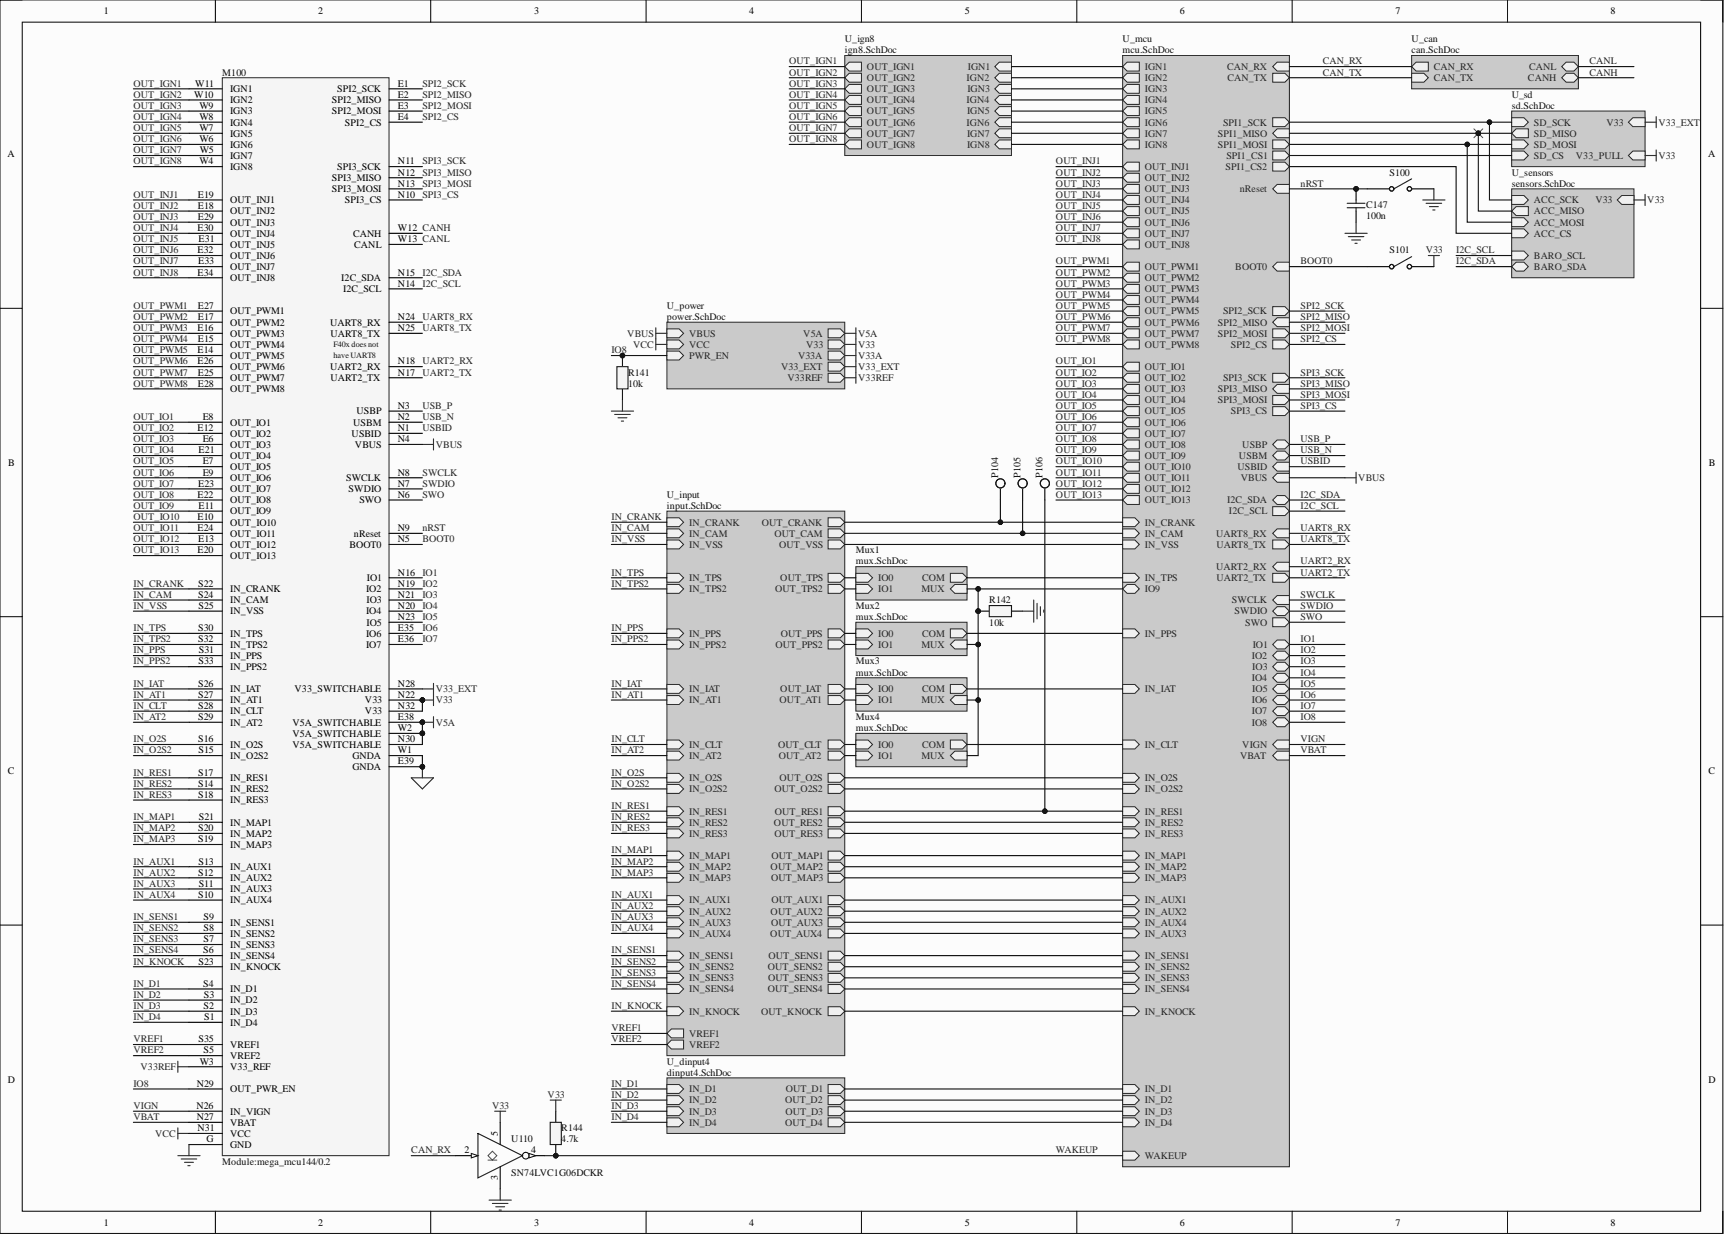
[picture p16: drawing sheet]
<svg xmlns="http://www.w3.org/2000/svg" width="393mm" height="282mm" viewBox="0 0 393 282" stroke-linecap="round" stroke-linejoin="round" font-family="sans-serif">
<defs><g id="words">
<g font-size="2.3">
<text x="23.7" y="3.3">1</text>
<text x="72.6" y="3.3">2</text>
<text x="121.9" y="3.3">3</text>
<text x="170.9" y="3.3">4</text>
<text x="220.1" y="3.3">5</text>
<text x="269.2" y="3.3">6</text>
<text x="318.4" y="3.3">7</text>
<text x="367.5" y="3.3">8</text>
<text x="44.3" y="22.3">W10</text>
<text x="44.6" y="19.8">W11</text>
<text x="52.5" y="23.6">IGN2</text>
<text x="52.5" y="21">IGN1</text>
<text x="75.7" y="23.6">SPI2_MISO</text>
<text x="76.9" y="21">SPI2_SCK</text>
<text x="90.8" y="19.8">E1</text>
<text x="90.8" y="22.3">E2</text>
<text x="45.5" y="29.9">W7</text>
<text x="45.5" y="27.4">W8</text>
<text x="45.5" y="24.8">W9</text>
<text x="52.5" y="28.6">IGN4</text>
<text x="52.5" y="26.1">IGN3</text>
<text x="75.7" y="26.1">SPI2_MOSI</text>
<text x="78.7" y="28.6">SPI2_CS</text>
<text x="90.8" y="24.8">E3</text>
<text x="90.8" y="27.4">E4</text>
<text x="1.7" y="35.9">A</text>
<text x="45.5" y="32.5">W6</text>
<text x="45.6" y="35">W5</text>
<text x="52.5" y="33.7">IGN6</text>
<text x="52.5" y="31.2">IGN5</text>
<text x="389.7" y="35.9">A</text>
<text x="45.5" y="37.5">W4</text>
<text x="52.5" y="38.8">IGN8</text>
<text x="52.5" y="36.3">IGN7</text>
<text x="75.7" y="41.3">SPI3_MISO</text>
<text x="76.9" y="38.8">SPI3_SCK</text>
<text x="90.8" y="37.5">N11</text>
<text x="90.8" y="40.1">N12</text>
<text x="45.1" y="45.1">E19</text>
<text x="45.1" y="47.7">E18</text>
<text x="52.5" y="46.4">OUT_INJ1</text>
<text x="75.7" y="43.9">SPI3_MOSI</text>
<text x="78.7" y="46.4">SPI3_CS</text>
<text x="90.8" y="45.1">N10</text>
<text x="90.8" y="42.6">N13</text>
<text x="45.1" y="52.7">E30</text>
<text x="45.1" y="50.2">E29</text>
<text x="52.5" y="48.9">OUT_INJ2</text>
<text x="52.5" y="51.5">OUT_INJ3</text>
<text x="90.8" y="52.7">W12 CANH</text>
<text x="45.1" y="57.8">E32</text>
<text x="45.3" y="55.3">E31</text>
<text x="52.5" y="54">OUT_INJ4</text>
<text x="52.5" y="56.5">OUT_INJ5</text>
<text x="52.5" y="59.1">OUT_INJ6</text>
<text x="80.6" y="54">CANH</text>
<text x="80.8" y="56.5">CANL</text>
<text x="90.8" y="55.3">W13 CANL</text>
<text x="45.1" y="62.9">E34</text>
<text x="45.2" y="60.4">E33</text>
<text x="52.5" y="61.6">OUT_INJ7</text>
<text x="52.5" y="64.2">OUT_INJ8</text>
<text x="77.9" y="64.2">I2C_SDA</text>
<text x="90.8" y="65.4">N14</text>
<text x="90.8" y="62.9">N15</text>
<text x="45.1" y="70.5">E27</text>
<text x="52.5" y="71.8">OUT_PWM1</text>
<text x="78.3" y="66.7">I2C_SCL</text>
<text x="45.1" y="75.6">E16</text>
<text x="45.1" y="73">E17</text>
<text x="52.5" y="74.3">OUT_PWM2</text>
<text x="52.5" y="76.8">OUT_PWM3</text>
<text x="75.3" y="74.3">UART8_RX</text>
<text x="75.4" y="76.8">UART8_TX</text>
<text x="90.8" y="73">N24</text>
<text x="90.8" y="75.6">N25</text>
<text x="45.1" y="80.6">E14</text>
<text x="45.1" y="83.2">E26</text>
<text x="45.1" y="78.1">E15</text>
<text x="52.5" y="79.4">OUT_PWM4</text>
<text x="52.5" y="81.9">OUT_PWM5</text>
<text x="90.8" y="83.2">N18</text>
<text x="45.1" y="85.7">E25</text>
<text x="45.1" y="88.2">E28</text>
<text x="52.5" y="84.4">OUT_PWM6</text>
<text x="52.5" y="87">OUT_PWM7</text>
<text x="52.5" y="89.5">OUT_PWM8</text>
<text x="75.3" y="84.4">UART2_RX</text>
<text x="75.4" y="87">UART2_TX</text>
<text x="90.8" y="85.7">N17</text>
<text x="46.2" y="95.9">E8</text>
<text x="81.3" y="94.6">USBP</text>
<text x="90.8" y="95.9">N2</text>
<text x="90.8" y="93.3">N3</text>
<text x="45.1" y="98.4">E12</text>
<text x="46.2" y="100.9">E6</text>
<text x="52.5" y="97.1">OUT_IO1</text>
<text x="52.5" y="99.7">OUT_IO2</text>
<text x="80.2" y="99.7">USBID</text>
<text x="80.6" y="97.1">USBM</text>
<text x="90.8" y="98.4">N1</text>
<text x="90.8" y="100.9">N4</text>
<text x="1.9" y="106.3">B</text>
<text x="45.3" y="103.5">E21</text>
<text x="46.2" y="106">E7</text>
<text x="52.5" y="102.2">OUT_IO3</text>
<text x="52.5" y="107.3">OUT_IO5</text>
<text x="52.5" y="104.7">OUT_IO4</text>
<text x="81" y="102.2">VBUS</text>
<text x="389.9" y="106.3">B</text>
<text x="45.1" y="113.6">E22</text>
<text x="45.2" y="111.1">E23</text>
<text x="46.2" y="108.5">E9</text>
<text x="52.5" y="109.8">OUT_IO6</text>
<text x="52.5" y="112.3">OUT_IO7</text>
<text x="79" y="109.8">SWCLK</text>
<text x="79.5" y="112.3">SWDIO</text>
<text x="90.8" y="113.6">N6</text>
<text x="90.8" y="111.1">N7</text>
<text x="90.8" y="108.5">N8</text>
<text x="45.1" y="118.7">E10</text>
<text x="45.3" y="116.1">E11</text>
<text x="52.5" y="120">OUT_IO10</text>
<text x="52.5" y="117.4">OUT_IO9</text>
<text x="52.5" y="114.9">OUT_IO8</text>
<text x="82" y="114.9">SWO</text>
<text x="45.1" y="121.2">E24</text>
<text x="45.2" y="123.8">E13</text>
<text x="52.5" y="125">OUT_IO12</text>
<text x="52.5" y="122.5">OUT_IO11</text>
<text x="79.7" y="125">BOOT0</text>
<text x="80.7" y="122.5">nReset</text>
<text x="90.8" y="123.8">N5</text>
<text x="90.8" y="121.2">N9</text>
<text x="45.1" y="126.3">E20</text>
<text x="52.5" y="127.6">OUT_IO13</text>
<text x="90.8" y="131.4">N16</text>
<text x="45.2" y="133.9">S22</text>
<text x="45.2" y="136.4">S24</text>
<text x="52.5" y="135.2">IN_CRANK</text>
<text x="52.5" y="137.7">IN_CAM</text>
<text x="83.5" y="135.2">IO2</text>
<text x="83.6" y="137.7">IO3</text>
<text x="83.7" y="132.6">IO1</text>
<text x="90.8" y="133.9">N19</text>
<text x="90.8" y="136.4">N21</text>
<text x="45.3" y="139">S25</text>
<text x="52.5" y="140.2">IN_VSS</text>
<text x="83.5" y="140.2">IO4</text>
<text x="83.6" y="142.8">IO5</text>
<text x="90.8" y="139">N20</text>
<text x="90.8" y="141.5">N23</text>
<text x="45.2" y="144">S30</text>
<text x="45.2" y="146.6">S32</text>
<text x="45.4" y="149.1">S31</text>
<text x="52.5" y="145.3">IN_TPS</text>
<text x="52.5" y="147.9">IN_TPS2</text>
<text x="83.5" y="145.3">IO6</text>
<text x="83.5" y="147.9">IO7</text>
<text x="90.8" y="144">E35</text>
<text x="90.8" y="146.6">E36</text>
<text x="45.3" y="151.7">S33</text>
<text x="52.5" y="150.4">IN_PPS</text>
<text x="52.5" y="152.9">IN_PPS2</text>
<text x="45.2" y="156.7">S26</text>
<text x="45.2" y="159.3">S27</text>
<text x="45.2" y="161.8">S28</text>
<text x="52.5" y="158">IN_IAT</text>
<text x="52.5" y="160.5">IN_AT1</text>
<text x="67.2" y="158">V33_SWITCHABLE</text>
<text x="83.3" y="160.5">V33</text>
<text x="90.8" y="159.3">N22</text>
<text x="90.8" y="161.8">N32</text>
<text x="90.8" y="156.7">N28</text>
<text x="45.2" y="164.3">S29</text>
<text x="52.5" y="163.1">IN_CLT</text>
<text x="52.5" y="165.6">IN_AT2</text>
<text x="66.7" y="165.6">V5A_SWITCHABLE</text>
<text x="83.3" y="163.1">V33</text>
<text x="90.8" y="164.3">E38</text>
<text x="90.8" y="166.9">W2</text>
<text x="45.2" y="169.4">S16</text>
<text x="45.3" y="171.9">S15</text>
<text x="52.5" y="173.2">IN_O2S2</text>
<text x="52.5" y="170.7">IN_O2S</text>
<text x="66.7" y="168.1">V5A_SWITCHABLE</text>
<text x="66.7" y="170.7">V5A_SWITCHABLE</text>
<text x="80.4" y="173.2">GNDA</text>
<text x="90.8" y="171.9">W1</text>
<text x="90.8" y="169.4">N30</text>
<text x="1.8" y="176.7">C</text>
<text x="45.2" y="179.6">S14</text>
<text x="45.2" y="177">S17</text>
<text x="52.5" y="178.3">IN_RES1</text>
<text x="80.4" y="175.8">GNDA</text>
<text x="90.8" y="174.5">E39</text>
<text x="389.8" y="176.7">C</text>
<text x="45.2" y="182.1">S18</text>
<text x="52.5" y="180.8">IN_RES2</text>
<text x="52.5" y="183.4">IN_RES3</text>
<text x="45.2" y="189.7">S20</text>
<text x="45.4" y="187.2">S21</text>
<text x="52.5" y="191">IN_MAP2</text>
<text x="52.5" y="188.4">IN_MAP1</text>
<text x="45.2" y="192.2">S19</text>
<text x="45.3" y="197.3">S13</text>
<text x="52.5" y="193.5">IN_MAP3</text>
<text x="45.2" y="199.8">S12</text>
<text x="45.4" y="202.4">S11</text>
<text x="52.5" y="203.7">IN_AUX3</text>
<text x="52.5" y="201.1">IN_AUX2</text>
<text x="52.5" y="198.6">IN_AUX1</text>
<text x="45.2" y="204.9">S10</text>
<text x="46.4" y="210">S9</text>
<text x="52.5" y="206.2">IN_AUX4</text>
<text x="46.4" y="215.1">S7</text>
<text x="46.4" y="212.5">S8</text>
<text x="52.5" y="213.8">IN_SENS2</text>
<text x="52.5" y="211.3">IN_SENS1</text>
<text x="45.3" y="220.1">S23</text>
<text x="46.3" y="217.6">S6</text>
<text x="52.5" y="218.9">IN_SENS4</text>
<text x="52.5" y="216.3">IN_SENS3</text>
<text x="52.5" y="221.4">IN_KNOCK</text>
<text x="46.3" y="225.2">S4</text>
<text x="46.5" y="227.7">S3</text>
<text x="52.5" y="226.5">IN_D1</text>
<text x="46.4" y="230.3">S2</text>
<text x="46.6" y="232.8">S1</text>
<text x="52.5" y="231.6">IN_D3</text>
<text x="52.5" y="229">IN_D2</text>
<text x="45.3" y="237.9">S35</text>
<text x="52.5" y="234.1">IN_D4</text>
<text x="52.5" y="239.2">VREF1</text>
<text x="45.6" y="243">W3</text>
<text x="46.4" y="240.4">S5</text>
<text x="52.5" y="241.7">VREF2</text>
<text x="52.5" y="244.2">V33_REF</text>
<text x="1.8" y="247.1">D</text>
<text x="44.9" y="248">N29</text>
<text x="52.5" y="249.3">OUT_PWR_EN</text>
<text x="389.8" y="247.1">D</text>
<text x="44.8" y="253.1">N26</text>
<text x="44.9" y="255.6">N27</text>
<text x="52.5" y="256.9">VBAT</text>
<text x="52.5" y="254.4">IN_VIGN</text>
<text x="45.1" y="258.2">N31</text>
<text x="47.1" y="260.7">G</text>
<text x="52.5" y="259.5">VCC</text>
<text x="52.5" y="262">GND</text>
<text x="106" y="263.3">2</text>
<text x="113.6" y="259.2" transform="rotate(-90 113.6 259.2)">5</text>
<text x="121.2" y="263.3">4</text>
<text x="113.6" y="269.3" transform="rotate(-90 113.6 269.3)">3</text>
<text x="23.7" y="279.7">1</text>
<text x="72.6" y="279.7">2</text>
<text x="121.9" y="279.7">3</text>
<text x="170.9" y="279.7">4</text>
<text x="220.1" y="279.7">5</text>
<text x="269.2" y="279.7">6</text>
<text x="318.4" y="279.7">7</text>
<text x="367.5" y="279.7">8</text>
</g>
<g font-size="2.3" fill="#0e0e0e">
<text x="192.7" y="9.6">U_ign8</text>
<text x="256.1" y="9.6">U_mcu</text>
<text x="322.1" y="9.6">U_can</text>
<text x="50.7" y="17.2">M100</text>
<text x="192.7" y="12.2">ign8.SchDoc</text>
<text x="256.1" y="12.2">mcu.SchDoc</text>
<text x="322.1" y="12.2">can.SchDoc</text>
<text x="344.9" y="22.3">U_sd</text>
<text x="344.9" y="24.8">sd.SchDoc</text>
<text x="317" y="40.1">S100</text>
<text x="344.9" y="40.1">U_sensors</text>
<text x="311.7" y="47.4">C147</text>
<text x="344.9" y="42.6">sensors.SchDoc</text>
<text x="311.7" y="50">100n</text>
<text x="317" y="57.8">S101</text>
<text x="152.2" y="70.5">U_power</text>
<text x="152.2" y="73">power.SchDoc</text>
<text x="143.3" y="85.7">R141</text>
<text x="143.3" y="88.2">10k</text>
<text x="152.2" y="113.6">U_input</text>
<text x="227.7" y="109" transform="rotate(-90 227.7 109)">P104</text>
<text x="232.8" y="109" transform="rotate(-90 232.8 109)">P105</text>
<text x="237.9" y="109" transform="rotate(-90 237.9 109)">P106</text>
<text x="152.2" y="116.1">input.SchDoc</text>
<text x="195.3" y="126.3">Mux1</text>
<text x="195.3" y="128.8">mux.SchDoc</text>
<text x="225.7" y="137.7">R142</text>
<text x="195.3" y="139">Mux2</text>
<text x="195.3" y="141.5">mux.SchDoc</text>
<text x="225.7" y="142.8">10k</text>
<text x="195.3" y="151.7">Mux3</text>
<text x="195.3" y="154.2">mux.SchDoc</text>
<text x="195.3" y="164.3">Mux4</text>
<text x="195.3" y="166.9">mux.SchDoc</text>
<text x="152.2" y="243">U_dinput4</text>
<text x="152.2" y="245.5">dinput4.SchDoc</text>
<text x="116.7" y="260.7">U110</text>
<text x="128.1" y="258.2">R144</text>
<text x="128.1" y="260.7">4.7k</text>
<text x="50.7" y="265.8">Module:mega_mcu144/0.2</text>
<text x="116.7" y="268.3">SN74LVC1G06DCKR</text>
</g>
<g font-size="2.3" fill="#262626">
<text x="180.1" y="14.7">OUT_IGN1</text>
<text x="180.1" y="17.2">OUT_IGN2</text>
<text x="197.8" y="16">OUT_IGN1</text>
<text x="220.8" y="16">IGN1</text>
<text x="261.2" y="16">IGN1</text>
<text x="280" y="16">CAN_RX</text>
<text x="301.8" y="14.7">CAN_RX</text>
<text x="301.8" y="17.2">CAN_TX</text>
<text x="327.2" y="16">CAN_RX</text>
<text x="348.9" y="16">CANL</text>
<text x="362.7" y="14.7">CANL</text>
<text x="362.7" y="17.2">CANH</text>
<text x="30.4" y="19.8">OUT_IGN1</text>
<text x="30.4" y="22.3">OUT_IGN2</text>
<text x="96.4" y="19.8">SPI2_SCK</text>
<text x="96.4" y="22.3">SPI2_MISO</text>
<text x="180.1" y="19.8">OUT_IGN3</text>
<text x="180.1" y="22.3">OUT_IGN4</text>
<text x="197.8" y="18.5">OUT_IGN2</text>
<text x="197.8" y="21">OUT_IGN3</text>
<text x="197.8" y="23.6">OUT_IGN4</text>
<text x="220.6" y="18.5">IGN2</text>
<text x="220.6" y="23.6">IGN4</text>
<text x="220.7" y="21">IGN3</text>
<text x="261.2" y="18.5">IGN2</text>
<text x="261.2" y="21">IGN3</text>
<text x="261.2" y="23.6">IGN4</text>
<text x="280.1" y="18.5">CAN_TX</text>
<text x="327.2" y="18.5">CAN_TX</text>
<text x="348.6" y="18.5">CANH</text>
<text x="30.4" y="24.8">OUT_IGN3</text>
<text x="30.4" y="27.4">OUT_IGN4</text>
<text x="30.4" y="29.9">OUT_IGN5</text>
<text x="96.4" y="24.8">SPI2_MOSI</text>
<text x="96.4" y="27.4">SPI2_CS</text>
<text x="180.1" y="24.8">OUT_IGN5</text>
<text x="180.1" y="27.4">OUT_IGN6</text>
<text x="180.1" y="29.9">OUT_IGN7</text>
<text x="197.8" y="26.1">OUT_IGN5</text>
<text x="197.8" y="28.6">OUT_IGN6</text>
<text x="220.6" y="28.6">IGN6</text>
<text x="220.6" y="26.1">IGN5</text>
<text x="261.2" y="26.1">IGN5</text>
<text x="261.2" y="28.6">IGN6</text>
<text x="279.1" y="28.6">SPI1_SCK</text>
<text x="350" y="28.6">SD_SCK</text>
<text x="366.5" y="28.6">V33</text>
<text x="378.4" y="28.6">V33_EXT</text>
<text x="30.4" y="32.5">OUT_IGN6</text>
<text x="30.4" y="35">OUT_IGN7</text>
<text x="180.1" y="32.5">OUT_IGN8</text>
<text x="197.8" y="31.2">OUT_IGN7</text>
<text x="197.8" y="33.7">OUT_IGN8</text>
<text x="220.6" y="31.2">IGN7</text>
<text x="220.6" y="33.7">IGN8</text>
<text x="261.2" y="33.7">IGN8</text>
<text x="261.2" y="31.2">IGN7</text>
<text x="277.9" y="31.2">SPI1_MISO</text>
<text x="277.9" y="33.7">SPI1_MOSI</text>
<text x="350" y="33.7">SD_MOSI</text>
<text x="350" y="31.2">SD_MISO</text>
<text x="30.4" y="37.5">OUT_IGN8</text>
<text x="96.4" y="37.5">SPI3_SCK</text>
<text x="96.4" y="40.1">SPI3_MISO</text>
<text x="240.9" y="37.5">OUT_INJ1</text>
<text x="240.9" y="40.1">OUT_INJ2</text>
<text x="261.2" y="38.8">OUT_INJ1</text>
<text x="261.2" y="41.3">OUT_INJ2</text>
<text x="279.6" y="38.8">SPI1_CS2</text>
<text x="279.8" y="36.3">SPI1_CS1</text>
<text x="350" y="36.3">SD_CS</text>
<text x="359.5" y="36.3">V33_PULL</text>
<text x="378.4" y="36.3">V33</text>
<text x="30.4" y="45.1">OUT_INJ1</text>
<text x="30.4" y="47.7">OUT_INJ2</text>
<text x="96.4" y="42.6">SPI3_MOSI</text>
<text x="96.4" y="45.1">SPI3_CS</text>
<text x="240.9" y="42.6">OUT_INJ3</text>
<text x="240.9" y="45.1">OUT_INJ4</text>
<text x="240.9" y="47.7">OUT_INJ5</text>
<text x="261.2" y="43.9">OUT_INJ3</text>
<text x="261.2" y="46.4">OUT_INJ4</text>
<text x="282.9" y="43.9">nReset</text>
<text x="296.7" y="42.6">nRST</text>
<text x="350" y="46.4">ACC_SCK</text>
<text x="364" y="46.4">V33</text>
<text x="375.8" y="46.4">V33</text>
<text x="30.4" y="50.2">OUT_INJ3</text>
<text x="30.4" y="52.7">OUT_INJ4</text>
<text x="240.9" y="50.2">OUT_INJ6</text>
<text x="240.9" y="52.7">OUT_INJ7</text>
<text x="261.2" y="48.9">OUT_INJ5</text>
<text x="261.2" y="51.5">OUT_INJ6</text>
<text x="350" y="48.9">ACC_MISO</text>
<text x="350" y="51.5">ACC_MOSI</text>
<text x="30.4" y="55.3">OUT_INJ5</text>
<text x="30.4" y="57.8">OUT_INJ6</text>
<text x="240.9" y="55.3">OUT_INJ8</text>
<text x="261.2" y="54">OUT_INJ7</text>
<text x="261.2" y="56.5">OUT_INJ8</text>
<text x="325.3" y="57.8">V33</text>
<text x="332.2" y="57.8">I2C_SCL</text>
<text x="350" y="54">ACC_CS</text>
<text x="350" y="59.1">BARO_SCL</text>
<text x="30.4" y="60.4">OUT_INJ7</text>
<text x="30.4" y="62.9">OUT_INJ8</text>
<text x="96.4" y="62.9">I2C_SDA</text>
<text x="96.4" y="65.4">I2C_SCL</text>
<text x="240.9" y="60.4">OUT_PWM1</text>
<text x="240.9" y="62.9">OUT_PWM2</text>
<text x="240.9" y="65.4">OUT_PWM3</text>
<text x="261.2" y="61.6">OUT_PWM1</text>
<text x="261.2" y="64.2">OUT_PWM2</text>
<text x="281.8" y="61.6">BOOT0</text>
<text x="296.7" y="60.4">BOOT0</text>
<text x="332.2" y="60.4">I2C_SDA</text>
<text x="350" y="61.6">BARO_SDA</text>
<text x="30.4" y="70.5">OUT_PWM1</text>
<text x="240.9" y="68">OUT_PWM4</text>
<text x="240.9" y="70.5">OUT_PWM5</text>
<text x="261.2" y="66.7">OUT_PWM3</text>
<text x="261.2" y="69.2">OUT_PWM4</text>
<text x="261.2" y="71.8">OUT_PWM5</text>
<text x="279.1" y="71.8">SPI2_SCK</text>
<text x="296.7" y="70.5">SPI2_SCK</text>
<text x="30.4" y="73">OUT_PWM2</text>
<text x="30.4" y="75.6">OUT_PWM3</text>
<text x="96.4" y="73">UART8_RX</text>
<text x="96.4" y="75.6">UART8_TX</text>
<text x="143.1" y="76.8">VBUS</text>
<text x="157.2" y="76.8">VBUS</text>
<text x="183.3" y="76.8">V5A</text>
<text x="195.8" y="76.8">V5A</text>
<text x="240.9" y="73">OUT_PWM6</text>
<text x="240.9" y="75.6">OUT_PWM7</text>
<text x="261.2" y="74.3">OUT_PWM6</text>
<text x="261.2" y="76.8">OUT_PWM7</text>
<text x="277.9" y="76.8">SPI2_MOSI</text>
<text x="277.9" y="74.3">SPI2_MISO</text>
<text x="296.7" y="73">SPI2_MISO</text>
<text x="296.7" y="75.6">SPI2_MOSI</text>
<text x="30.4" y="78.1">OUT_PWM4</text>
<text x="30.4" y="80.6">OUT_PWM5</text>
<text x="30.4" y="83.2">OUT_PWM6</text>
<text x="96.4" y="83.2">UART2_RX</text>
<text x="139.5" y="80.6">IO8</text>
<text x="144.5" y="79.4">VCC</text>
<text x="157.2" y="81.9">PWR_EN</text>
<text x="157.2" y="79.4">VCC</text>
<text x="182.1" y="81.9">V33A</text>
<text x="183.9" y="79.4">V33</text>
<text x="195.8" y="79.4">V33</text>
<text x="195.8" y="81.9">V33A</text>
<text x="240.9" y="78.1">OUT_PWM8</text>
<text x="240.9" y="83.2">OUT_IO1</text>
<text x="261.2" y="79.4">OUT_PWM8</text>
<text x="280.8" y="79.4">SPI2_CS</text>
<text x="296.7" y="78.1">SPI2_CS</text>
<text x="30.4" y="85.7">OUT_PWM7</text>
<text x="30.4" y="88.2">OUT_PWM8</text>
<text x="96.4" y="85.7">UART2_TX</text>
<text x="178.2" y="84.4">V33_EXT</text>
<text x="179.6" y="87">V33REF</text>
<text x="195.8" y="84.4">V33_EXT</text>
<text x="195.8" y="87">V33REF</text>
<text x="240.9" y="85.7">OUT_IO2</text>
<text x="240.9" y="88.2">OUT_IO3</text>
<text x="261.2" y="87">OUT_IO2</text>
<text x="261.2" y="84.4">OUT_IO1</text>
<text x="261.2" y="89.5">OUT_IO3</text>
<text x="277.9" y="89.5">SPI3_MISO</text>
<text x="279.1" y="87">SPI3_SCK</text>
<text x="296.7" y="85.7">SPI3_SCK</text>
<text x="296.7" y="88.2">SPI3_MISO</text>
<text x="30.4" y="95.9">OUT_IO1</text>
<text x="96.4" y="93.3">USB_P</text>
<text x="96.4" y="95.9">USB_N</text>
<text x="240.9" y="90.8">OUT_IO4</text>
<text x="240.9" y="93.3">OUT_IO5</text>
<text x="240.9" y="95.9">OUT_IO6</text>
<text x="261.2" y="94.6">OUT_IO5</text>
<text x="261.2" y="92.1">OUT_IO4</text>
<text x="277.9" y="92.1">SPI3_MOSI</text>
<text x="280.8" y="94.6">SPI3_CS</text>
<text x="296.7" y="90.8">SPI3_MOSI</text>
<text x="296.7" y="93.3">SPI3_CS</text>
<text x="30.4" y="98.4">OUT_IO2</text>
<text x="30.4" y="100.9">OUT_IO3</text>
<text x="96.4" y="98.4">USBID</text>
<text x="240.9" y="98.4">OUT_IO7</text>
<text x="240.9" y="100.9">OUT_IO8</text>
<text x="261.2" y="97.1">OUT_IO6</text>
<text x="261.2" y="99.7">OUT_IO7</text>
<text x="296.7" y="100.9">USB_P</text>
<text x="30.4" y="103.5">OUT_IO4</text>
<text x="30.4" y="106">OUT_IO5</text>
<text x="99.4" y="102.2">VBUS</text>
<text x="240.9" y="103.5">OUT_IO9</text>
<text x="240.9" y="106">OUT_IO10</text>
<text x="261.2" y="104.7">OUT_IO9</text>
<text x="261.2" y="107.3">OUT_IO10</text>
<text x="261.2" y="102.2">OUT_IO8</text>
<text x="282.3" y="107.3">USBID</text>
<text x="282.7" y="104.7">USBM</text>
<text x="283.4" y="102.2">USBP</text>
<text x="296.7" y="103.5">USB_N</text>
<text x="296.7" y="106">USBID</text>
<text x="30.4" y="108.5">OUT_IO6</text>
<text x="30.4" y="111.1">OUT_IO7</text>
<text x="30.4" y="113.6">OUT_IO8</text>
<text x="96.4" y="108.5">SWCLK</text>
<text x="96.4" y="111.1">SWDIO</text>
<text x="96.4" y="113.6">SWO</text>
<text x="240.9" y="108.5">OUT_IO11</text>
<text x="240.9" y="111.1">OUT_IO12</text>
<text x="240.9" y="113.6">OUT_IO13</text>
<text x="261.2" y="112.3">OUT_IO12</text>
<text x="261.2" y="109.8">OUT_IO11</text>
<text x="283.1" y="109.8">VBUS</text>
<text x="296.7" y="113.6">I2C_SDA</text>
<text x="309.9" y="109.8">VBUS</text>
<text x="30.4" y="116.1">OUT_IO9</text>
<text x="30.4" y="118.7">OUT_IO10</text>
<text x="139.5" y="118.7">IN_CRANK</text>
<text x="157.2" y="120">IN_CRANK</text>
<text x="173.8" y="120">OUT_CRANK</text>
<text x="261.2" y="120">IN_CRANK</text>
<text x="261.2" y="114.9">OUT_IO13</text>
<text x="280" y="114.9">I2C_SDA</text>
<text x="280.4" y="117.4">I2C_SCL</text>
<text x="296.7" y="116.1">I2C_SCL</text>
<text x="30.4" y="121.2">OUT_IO11</text>
<text x="30.4" y="123.8">OUT_IO12</text>
<text x="96.4" y="121.2">nRST</text>
<text x="96.4" y="123.8">BOOT0</text>
<text x="139.5" y="121.2">IN_CAM</text>
<text x="139.5" y="123.8">IN_VSS</text>
<text x="157.2" y="122.5">IN_CAM</text>
<text x="157.2" y="125">IN_VSS</text>
<text x="176.7" y="122.5">OUT_CAM</text>
<text x="177.8" y="125">OUT_VSS</text>
<text x="261.2" y="122.5">IN_CAM</text>
<text x="261.2" y="125">IN_VSS</text>
<text x="277.4" y="122.5">UART8_RX</text>
<text x="277.5" y="125">UART8_TX</text>
<text x="296.7" y="121.2">UART8_RX</text>
<text x="296.7" y="123.8">UART8_TX</text>
<text x="30.4" y="126.3">OUT_IO13</text>
<text x="96.4" y="131.4">IO1</text>
<text x="139.5" y="131.4">IN_TPS</text>
<text x="277.4" y="130.1">UART2_RX</text>
<text x="296.7" y="128.8">UART2_RX</text>
<text x="296.7" y="131.4">UART2_TX</text>
<text x="30.4" y="133.9">IN_CRANK</text>
<text x="30.4" y="136.4">IN_CAM</text>
<text x="96.4" y="133.9">IO2</text>
<text x="96.4" y="136.4">IO3</text>
<text x="139.5" y="133.9">IN_TPS2</text>
<text x="157.2" y="132.6">IN_TPS</text>
<text x="157.2" y="135.2">IN_TPS2</text>
<text x="176.8" y="135.2">OUT_TPS2</text>
<text x="178" y="132.6">OUT_TPS</text>
<text x="200.3" y="132.6">IO0</text>
<text x="200.3" y="135.2">IO1</text>
<text x="210.2" y="135.2">MUX</text>
<text x="210.4" y="132.6">COM</text>
<text x="261.2" y="132.6">IN_TPS</text>
<text x="261.2" y="135.2">IO9</text>
<text x="277.5" y="132.6">UART2_TX</text>
<text x="281.1" y="137.7">SWCLK</text>
<text x="296.7" y="136.4">SWCLK</text>
<text x="30.4" y="139">IN_VSS</text>
<text x="96.4" y="139">IO4</text>
<text x="96.4" y="141.5">IO5</text>
<text x="281.7" y="140.2">SWDIO</text>
<text x="284.1" y="142.8">SWO</text>
<text x="296.7" y="139">SWDIO</text>
<text x="296.7" y="141.5">SWO</text>
<text x="30.4" y="144">IN_TPS</text>
<text x="30.4" y="146.6">IN_TPS2</text>
<text x="30.4" y="149.1">IN_PPS</text>
<text x="96.4" y="144">IO6</text>
<text x="96.4" y="146.6">IO7</text>
<text x="139.5" y="144">IN_PPS</text>
<text x="139.5" y="146.6">IN_PPS2</text>
<text x="157.2" y="145.3">IN_PPS</text>
<text x="157.2" y="147.9">IN_PPS2</text>
<text x="176.9" y="147.9">OUT_PPS2</text>
<text x="178.1" y="145.3">OUT_PPS</text>
<text x="200.3" y="145.3">IO0</text>
<text x="200.3" y="147.9">IO1</text>
<text x="210.2" y="147.9">MUX</text>
<text x="210.4" y="145.3">COM</text>
<text x="261.2" y="145.3">IN_PPS</text>
<text x="285.8" y="147.9">IO1</text>
<text x="296.7" y="149.1">IO2</text>
<text x="296.7" y="146.6">IO1</text>
<text x="30.4" y="151.7">IN_PPS2</text>
<text x="285.6" y="150.4">IO2</text>
<text x="285.6" y="155.5">IO4</text>
<text x="285.7" y="152.9">IO3</text>
<text x="296.7" y="151.7">IO3</text>
<text x="296.7" y="154.2">IO4</text>
<text x="30.4" y="156.7">IN_IAT</text>
<text x="30.4" y="159.3">IN_AT1</text>
<text x="30.4" y="161.8">IN_CLT</text>
<text x="99.4" y="160.5">V33</text>
<text x="99.4" y="158">V33_EXT</text>
<text x="139.5" y="156.7">IN_IAT</text>
<text x="139.5" y="159.3">IN_AT1</text>
<text x="157.2" y="158">IN_IAT</text>
<text x="157.2" y="160.5">IN_AT1</text>
<text x="177.9" y="160.5">OUT_AT1</text>
<text x="178" y="158">OUT_IAT</text>
<text x="200.3" y="158">IO0</text>
<text x="200.3" y="160.5">IO1</text>
<text x="210.2" y="160.5">MUX</text>
<text x="210.4" y="158">COM</text>
<text x="261.2" y="158">IN_IAT</text>
<text x="285.6" y="160.5">IO6</text>
<text x="285.7" y="158">IO5</text>
<text x="296.7" y="156.7">IO5</text>
<text x="296.7" y="159.3">IO6</text>
<text x="296.7" y="161.8">IO7</text>
<text x="30.4" y="164.3">IN_AT2</text>
<text x="99.4" y="165.6">V5A</text>
<text x="285.6" y="163.1">IO7</text>
<text x="285.6" y="165.6">IO8</text>
<text x="296.7" y="164.3">IO8</text>
<text x="30.4" y="169.4">IN_O2S</text>
<text x="30.4" y="171.9">IN_O2S2</text>
<text x="139.5" y="169.4">IN_CLT</text>
<text x="139.5" y="171.9">IN_AT2</text>
<text x="157.2" y="170.7">IN_CLT</text>
<text x="157.2" y="173.2">IN_AT2</text>
<text x="177.5" y="170.7">OUT_CLT</text>
<text x="177.7" y="173.2">OUT_AT2</text>
<text x="200.3" y="170.7">IO0</text>
<text x="200.3" y="173.2">IO1</text>
<text x="210.2" y="173.2">MUX</text>
<text x="210.4" y="170.7">COM</text>
<text x="261.2" y="170.7">IN_CLT</text>
<text x="282.9" y="173.2">VBAT</text>
<text x="283.4" y="170.7">VIGN</text>
<text x="296.7" y="169.4">VIGN</text>
<text x="296.7" y="171.9">VBAT</text>
<text x="30.4" y="177">IN_RES1</text>
<text x="30.4" y="179.6">IN_RES2</text>
<text x="139.5" y="177">IN_O2S</text>
<text x="139.5" y="179.6">IN_O2S2</text>
<text x="157.2" y="178.3">IN_O2S</text>
<text x="177.9" y="178.3">OUT_O2S</text>
<text x="261.2" y="178.3">IN_O2S</text>
<text x="30.4" y="182.1">IN_RES3</text>
<text x="139.5" y="184.6">IN_RES1</text>
<text x="157.2" y="185.9">IN_RES1</text>
<text x="157.2" y="180.8">IN_O2S2</text>
<text x="176.7" y="180.8">OUT_O2S2</text>
<text x="176.8" y="185.9">OUT_RES1</text>
<text x="261.2" y="180.8">IN_O2S2</text>
<text x="261.2" y="185.9">IN_RES1</text>
<text x="30.4" y="187.2">IN_MAP1</text>
<text x="30.4" y="189.7">IN_MAP2</text>
<text x="139.5" y="187.2">IN_RES2</text>
<text x="139.5" y="189.7">IN_RES3</text>
<text x="157.2" y="191">IN_RES3</text>
<text x="157.2" y="188.4">IN_RES2</text>
<text x="176.6" y="188.4">OUT_RES2</text>
<text x="176.7" y="191">OUT_RES3</text>
<text x="261.2" y="188.4">IN_RES2</text>
<text x="261.2" y="191">IN_RES3</text>
<text x="30.4" y="192.2">IN_MAP3</text>
<text x="30.4" y="197.3">IN_AUX1</text>
<text x="139.5" y="194.8">IN_MAP1</text>
<text x="139.5" y="197.3">IN_MAP2</text>
<text x="157.2" y="196">IN_MAP1</text>
<text x="176" y="196">OUT_MAP1</text>
<text x="261.2" y="196">IN_MAP1</text>
<text x="30.4" y="199.8">IN_AUX2</text>
<text x="30.4" y="202.4">IN_AUX3</text>
<text x="139.5" y="199.8">IN_MAP3</text>
<text x="157.2" y="198.6">IN_MAP2</text>
<text x="157.2" y="201.1">IN_MAP3</text>
<text x="175.8" y="198.6">OUT_MAP2</text>
<text x="175.9" y="201.1">OUT_MAP3</text>
<text x="261.2" y="201.1">IN_MAP3</text>
<text x="261.2" y="198.6">IN_MAP2</text>
<text x="30.4" y="204.9">IN_AUX4</text>
<text x="30.4" y="210">IN_SENS1</text>
<text x="139.5" y="204.9">IN_AUX1</text>
<text x="139.5" y="207.5">IN_AUX2</text>
<text x="139.5" y="210">IN_AUX3</text>
<text x="157.2" y="206.2">IN_AUX1</text>
<text x="157.2" y="208.7">IN_AUX2</text>
<text x="175.8" y="208.7">OUT_AUX2</text>
<text x="176" y="206.2">OUT_AUX1</text>
<text x="261.2" y="206.2">IN_AUX1</text>
<text x="261.2" y="208.7">IN_AUX2</text>
<text x="30.4" y="212.5">IN_SENS2</text>
<text x="30.4" y="215.1">IN_SENS3</text>
<text x="139.5" y="212.5">IN_AUX4</text>
<text x="157.2" y="211.3">IN_AUX3</text>
<text x="157.2" y="213.8">IN_AUX4</text>
<text x="175.7" y="213.8">OUT_AUX4</text>
<text x="175.9" y="211.3">OUT_AUX3</text>
<text x="261.2" y="211.3">IN_AUX4</text>
<text x="261.2" y="213.8">IN_AUX3</text>
<text x="30.4" y="217.6">IN_SENS4</text>
<text x="30.4" y="220.1">IN_KNOCK</text>
<text x="139.5" y="217.6">IN_SENS1</text>
<text x="139.5" y="220.1">IN_SENS2</text>
<text x="157.2" y="218.9">IN_SENS1</text>
<text x="157.2" y="221.4">IN_SENS2</text>
<text x="175.2" y="221.4">OUT_SENS2</text>
<text x="175.3" y="218.9">OUT_SENS1</text>
<text x="261.2" y="221.4">IN_SENS2</text>
<text x="261.2" y="218.9">IN_SENS1</text>
<text x="30.4" y="225.2">IN_D1</text>
<text x="30.4" y="227.7">IN_D2</text>
<text x="139.5" y="222.7">IN_SENS3</text>
<text x="139.5" y="225.2">IN_SENS4</text>
<text x="157.2" y="223.9">IN_SENS3</text>
<text x="157.2" y="226.5">IN_SENS4</text>
<text x="175.2" y="226.5">OUT_SENS4</text>
<text x="175.2" y="223.9">OUT_SENS3</text>
<text x="261.2" y="226.5">IN_SENS4</text>
<text x="261.2" y="223.9">IN_SENS3</text>
<text x="30.4" y="230.3">IN_D3</text>
<text x="30.4" y="232.8">IN_D4</text>
<text x="139.5" y="230.3">IN_KNOCK</text>
<text x="157.2" y="231.6">IN_KNOCK</text>
<text x="173.6" y="231.6">OUT_KNOCK</text>
<text x="261.2" y="231.6">IN_KNOCK</text>
<text x="30.4" y="237.9">VREF1</text>
<text x="139.5" y="235.4">VREF1</text>
<text x="139.5" y="237.9">VREF2</text>
<text x="157.2" y="236.6">VREF1</text>
<text x="157.2" y="239.2">VREF2</text>
<text x="30.4" y="240.4">VREF2</text>
<text x="32" y="244.2">V33REF</text>
<text x="30.4" y="248">IO8</text>
<text x="124.9" y="250.6">V33</text>
<text x="139.5" y="248">IN_D1</text>
<text x="139.5" y="250.6">IN_D2</text>
<text x="157.2" y="249.3">IN_D1</text>
<text x="157.2" y="251.8">IN_D2</text>
<text x="179.1" y="251.8">OUT_D2</text>
<text x="179.3" y="249.3">OUT_D1</text>
<text x="261.2" y="249.3">IN_D1</text>
<text x="261.2" y="251.8">IN_D2</text>
<text x="30.4" y="253.1">VIGN</text>
<text x="30.4" y="255.6">VBAT</text>
<text x="112.3" y="253.1">V33</text>
<text x="139.5" y="253.1">IN_D3</text>
<text x="139.5" y="255.6">IN_D4</text>
<text x="157.2" y="254.4">IN_D3</text>
<text x="157.2" y="256.9">IN_D4</text>
<text x="179.1" y="256.9">OUT_D4</text>
<text x="179.2" y="254.4">OUT_D3</text>
<text x="261.2" y="254.4">IN_D3</text>
<text x="261.2" y="256.9">IN_D4</text>
<text x="35.4" y="259.5">VCC</text>
<text x="93.8" y="263.3">CAN_RX</text>
<text x="240.9" y="263.3">WAKEUP</text>
<text x="261.2" y="264.5">WAKEUP</text>
</g>
<g font-size="1.9" fill="#0e0e0e">
<text x="76.1" y="79.2">F40x does not</text>
<text x="76.1" y="81.7">have UART8</text>
</g>
</g></defs>
<path d="M0 0h393.1v281.5h-393.1z" fill-rule="evenodd" fill="#fcfcfc"/>
<path d="M0 0h393.1v281.5h-393.1z" fill="none" stroke="#000" stroke-width=".23"/>
<path d="M5.1 5.1h382.9v271.3h-382.9z" fill-rule="evenodd" fill="#fcfcfc"/>
<g fill="none" stroke="#000" stroke-width=".23">
<path d="M0 0h5.1M49.1 0v5.1M98.3 0v5.1M147.4 0v5.1M196.5 0v5.1M245.7 0v5.1M294.8 0v5.1M344 0v5.1M388 0h5.1v5.1M5.1 5.1h382.9v271.3h-382.9zM0 70.4h5.1M388 70.4h5.1"/>
<path d="M0 140.8h5.1M388 140.8h5.1M0 211.1h5.1M388 211.1h5.1M49.1 276.4v5.1M98.3 276.4v5.1M147.4 276.4v5.1M196.5 276.4v5.1M245.7 276.4v5.1M294.8 276.4v5.1M344 276.4v5.1M393.1 276.4v5.1"/>
</g>
<path d="M152.2 116.7h40.5v124.2h-40.5z" fill-rule="evenodd" fill="#cacaca"/>
<path d="M152.2 116.7h40.5v124.2h-40.5z" fill="none" stroke="#262626" stroke-width=".23"/>
<path d="M153.2 234.8h2.8v2.1h-2.8l-1-1z" fill-rule="evenodd" fill="#f0f0f0"/>
<path d="M153.2 234.8h2.8v2.1h-2.8l-1-1z" fill="none" stroke="#262626" stroke-width=".23"/>
<path d="M153.2 237.4h2.8v2h-2.8l-1-1z" fill-rule="evenodd" fill="#f0f0f0"/>
<path d="M153.2 237.4h2.8v2h-2.8l-1-1z" fill="none" stroke="#262626" stroke-width=".23"/>
<path d="M152.2 118.2h2.8l1 1-1 1h-2.8z" fill-rule="evenodd" fill="#f0f0f0"/>
<path d="M152.2 118.2h2.8l1 1-1 1h-2.8z" fill="none" stroke="#262626" stroke-width=".23"/>
<path d="M152.2 176.5h2.8l1 1-1 1h-2.8z" fill-rule="evenodd" fill="#f0f0f0"/>
<path d="M152.2 176.5h2.8l1 1-1 1h-2.8z" fill="none" stroke="#262626" stroke-width=".23"/>
<path d="M152.2 130.9h2.8l1 1-1 1h-2.8z" fill-rule="evenodd" fill="#f0f0f0"/>
<path d="M152.2 130.9h2.8l1 1-1 1h-2.8z" fill="none" stroke="#262626" stroke-width=".23"/>
<path d="M152.2 229.8h2.8l1 1-1 1h-2.8z" fill-rule="evenodd" fill="#f0f0f0"/>
<path d="M152.2 229.8h2.8l1 1-1 1h-2.8z" fill="none" stroke="#262626" stroke-width=".23"/>
<path d="M152.2 120.7h2.8l1 1-1 1h-2.8z" fill-rule="evenodd" fill="#f0f0f0"/>
<path d="M152.2 120.7h2.8l1 1-1 1h-2.8z" fill="none" stroke="#262626" stroke-width=".23"/>
<path d="M152.2 168.9h2.8l1 1-1 1h-2.8z" fill-rule="evenodd" fill="#f0f0f0"/>
<path d="M152.2 168.9h2.8l1 1-1 1h-2.8z" fill="none" stroke="#262626" stroke-width=".23"/>
<path d="M152.2 156.2h2.8l1 1-1 1.1h-2.8z" fill-rule="evenodd" fill="#f0f0f0"/>
<path d="M152.2 156.2h2.8l1 1-1 1.1h-2.8z" fill="none" stroke="#262626" stroke-width=".23"/>
<path d="M152.2 123.3h2.8l1 1-1 1h-2.8z" fill-rule="evenodd" fill="#f0f0f0"/>
<path d="M152.2 123.3h2.8l1 1-1 1h-2.8z" fill="none" stroke="#262626" stroke-width=".23"/>
<path d="M152.2 189.2h2.8l1 1-1 1h-2.8z" fill-rule="evenodd" fill="#f0f0f0"/>
<path d="M152.2 189.2h2.8l1 1-1 1h-2.8z" fill="none" stroke="#262626" stroke-width=".23"/>
<path d="M152.2 194.3h2.8l1 1-1 1h-2.8z" fill-rule="evenodd" fill="#f0f0f0"/>
<path d="M152.2 194.3h2.8l1 1-1 1h-2.8z" fill="none" stroke="#262626" stroke-width=".23"/>
<path d="M152.2 196.8h2.8l1 1-1 1h-2.8z" fill-rule="evenodd" fill="#f0f0f0"/>
<path d="M152.2 196.8h2.8l1 1-1 1h-2.8z" fill="none" stroke="#262626" stroke-width=".23"/>
<path d="M152.2 199.3h2.8l1 1.1-1 1h-2.8z" fill-rule="evenodd" fill="#f0f0f0"/>
<path d="M152.2 199.3h2.8l1 1.1-1 1h-2.8z" fill="none" stroke="#262626" stroke-width=".23"/>
<path d="M152.2 186.7h2.8l1 1-1 1h-2.8z" fill-rule="evenodd" fill="#f0f0f0"/>
<path d="M152.2 186.7h2.8l1 1-1 1h-2.8z" fill="none" stroke="#262626" stroke-width=".23"/>
<path d="M152.2 184.1h2.8l1 1-1 1.1h-2.8z" fill-rule="evenodd" fill="#f0f0f0"/>
<path d="M152.2 184.1h2.8l1 1-1 1.1h-2.8z" fill="none" stroke="#262626" stroke-width=".23"/>
<path d="M152.2 143.5h2.8l1 1.1-1 1h-2.8z" fill-rule="evenodd" fill="#f0f0f0"/>
<path d="M152.2 143.5h2.8l1 1.1-1 1h-2.8z" fill="none" stroke="#262626" stroke-width=".23"/>
<path d="M152.2 179h2.8l1 1.1-1 1h-2.8z" fill-rule="evenodd" fill="#f0f0f0"/>
<path d="M152.2 179h2.8l1 1.1-1 1h-2.8z" fill="none" stroke="#262626" stroke-width=".23"/>
<path d="M152.2 204.4h2.8l1 1-1 1h-2.8z" fill-rule="evenodd" fill="#f0f0f0"/>
<path d="M152.2 204.4h2.8l1 1-1 1h-2.8z" fill="none" stroke="#262626" stroke-width=".23"/>
<path d="M152.2 206.9h2.8l1 1.1-1 1h-2.8z" fill-rule="evenodd" fill="#f0f0f0"/>
<path d="M152.2 206.9h2.8l1 1.1-1 1h-2.8z" fill="none" stroke="#262626" stroke-width=".23"/>
<path d="M152.2 209.5h2.8l1 1-1 1h-2.8z" fill-rule="evenodd" fill="#f0f0f0"/>
<path d="M152.2 209.5h2.8l1 1-1 1h-2.8z" fill="none" stroke="#262626" stroke-width=".23"/>
<path d="M152.2 212h2.8l1 1-1 1.1h-2.8z" fill-rule="evenodd" fill="#f0f0f0"/>
<path d="M152.2 212h2.8l1 1-1 1.1h-2.8z" fill="none" stroke="#262626" stroke-width=".23"/>
<path d="M152.2 217.1h2.8l1 1-1 1h-2.8z" fill-rule="evenodd" fill="#f0f0f0"/>
<path d="M152.2 217.1h2.8l1 1-1 1h-2.8z" fill="none" stroke="#262626" stroke-width=".23"/>
<path d="M152.2 219.6h2.8l1 1-1 1.1h-2.8z" fill-rule="evenodd" fill="#f0f0f0"/>
<path d="M152.2 219.6h2.8l1 1-1 1.1h-2.8z" fill="none" stroke="#262626" stroke-width=".23"/>
<path d="M152.2 222.2h2.8l1 1-1 1h-2.8z" fill-rule="evenodd" fill="#f0f0f0"/>
<path d="M152.2 222.2h2.8l1 1-1 1h-2.8z" fill="none" stroke="#262626" stroke-width=".23"/>
<path d="M152.2 224.7h2.8l1 1-1 1h-2.8z" fill-rule="evenodd" fill="#f0f0f0"/>
<path d="M152.2 224.7h2.8l1 1-1 1h-2.8z" fill="none" stroke="#262626" stroke-width=".23"/>
<path d="M188.9 118.2h2.8l1 1-1 1h-2.8z" fill-rule="evenodd" fill="#f0f0f0"/>
<path d="M188.9 118.2h2.8l1 1-1 1h-2.8z" fill="none" stroke="#262626" stroke-width=".23"/>
<path d="M188.9 176.5h2.8l1 1-1 1h-2.8z" fill-rule="evenodd" fill="#f0f0f0"/>
<path d="M188.9 176.5h2.8l1 1-1 1h-2.8z" fill="none" stroke="#262626" stroke-width=".23"/>
<path d="M188.9 130.9h2.8l1 1-1 1h-2.8z" fill-rule="evenodd" fill="#f0f0f0"/>
<path d="M188.9 130.9h2.8l1 1-1 1h-2.8z" fill="none" stroke="#262626" stroke-width=".23"/>
<path d="M188.9 229.8h2.8l1 1-1 1h-2.8z" fill-rule="evenodd" fill="#f0f0f0"/>
<path d="M188.9 229.8h2.8l1 1-1 1h-2.8z" fill="none" stroke="#262626" stroke-width=".23"/>
<path d="M188.9 120.7h2.8l1 1-1 1h-2.8z" fill-rule="evenodd" fill="#f0f0f0"/>
<path d="M188.9 120.7h2.8l1 1-1 1h-2.8z" fill="none" stroke="#262626" stroke-width=".23"/>
<path d="M188.9 168.9h2.8l1 1-1 1h-2.8z" fill-rule="evenodd" fill="#f0f0f0"/>
<path d="M188.9 168.9h2.8l1 1-1 1h-2.8z" fill="none" stroke="#262626" stroke-width=".23"/>
<path d="M188.9 156.2h2.8l1 1-1 1.1h-2.8z" fill-rule="evenodd" fill="#f0f0f0"/>
<path d="M188.9 156.2h2.8l1 1-1 1.1h-2.8z" fill="none" stroke="#262626" stroke-width=".23"/>
<path d="M188.9 123.3h2.8l1 1-1 1h-2.8z" fill-rule="evenodd" fill="#f0f0f0"/>
<path d="M188.9 123.3h2.8l1 1-1 1h-2.8z" fill="none" stroke="#262626" stroke-width=".23"/>
<path d="M188.9 189.2h2.8l1 1-1 1h-2.8z" fill-rule="evenodd" fill="#f0f0f0"/>
<path d="M188.9 189.2h2.8l1 1-1 1h-2.8z" fill="none" stroke="#262626" stroke-width=".23"/>
<path d="M188.9 194.3h2.8l1 1-1 1h-2.8z" fill-rule="evenodd" fill="#f0f0f0"/>
<path d="M188.9 194.3h2.8l1 1-1 1h-2.8z" fill="none" stroke="#262626" stroke-width=".23"/>
<path d="M188.9 196.8h2.8l1 1-1 1h-2.8z" fill-rule="evenodd" fill="#f0f0f0"/>
<path d="M188.9 196.8h2.8l1 1-1 1h-2.8z" fill="none" stroke="#262626" stroke-width=".23"/>
<path d="M188.9 199.3h2.8l1 1.1-1 1h-2.8z" fill-rule="evenodd" fill="#f0f0f0"/>
<path d="M188.9 199.3h2.8l1 1.1-1 1h-2.8z" fill="none" stroke="#262626" stroke-width=".23"/>
<path d="M188.9 186.7h2.8l1 1-1 1h-2.8z" fill-rule="evenodd" fill="#f0f0f0"/>
<path d="M188.9 186.7h2.8l1 1-1 1h-2.8z" fill="none" stroke="#262626" stroke-width=".23"/>
<path d="M188.9 184.1h2.8l1 1-1 1.1h-2.8z" fill-rule="evenodd" fill="#f0f0f0"/>
<path d="M188.9 184.1h2.8l1 1-1 1.1h-2.8z" fill="none" stroke="#262626" stroke-width=".23"/>
<path d="M188.9 143.5h2.8l1 1.1-1 1h-2.8z" fill-rule="evenodd" fill="#f0f0f0"/>
<path d="M188.9 143.5h2.8l1 1.1-1 1h-2.8z" fill="none" stroke="#262626" stroke-width=".23"/>
<path d="M188.9 179h2.8l1 1.1-1 1h-2.8z" fill-rule="evenodd" fill="#f0f0f0"/>
<path d="M188.9 179h2.8l1 1.1-1 1h-2.8z" fill="none" stroke="#262626" stroke-width=".23"/>
<path d="M188.9 204.4h2.8l1 1-1 1h-2.8z" fill-rule="evenodd" fill="#f0f0f0"/>
<path d="M188.9 204.4h2.8l1 1-1 1h-2.8z" fill="none" stroke="#262626" stroke-width=".23"/>
<path d="M188.9 206.9h2.8l1 1.1-1 1h-2.8z" fill-rule="evenodd" fill="#f0f0f0"/>
<path d="M188.9 206.9h2.8l1 1.1-1 1h-2.8z" fill="none" stroke="#262626" stroke-width=".23"/>
<path d="M188.9 209.5h2.8l1 1-1 1h-2.8z" fill-rule="evenodd" fill="#f0f0f0"/>
<path d="M188.9 209.5h2.8l1 1-1 1h-2.8z" fill="none" stroke="#262626" stroke-width=".23"/>
<path d="M188.9 212h2.8l1 1-1 1.1h-2.8z" fill-rule="evenodd" fill="#f0f0f0"/>
<path d="M188.9 212h2.8l1 1-1 1.1h-2.8z" fill="none" stroke="#262626" stroke-width=".23"/>
<path d="M188.9 217.1h2.8l1 1-1 1h-2.8z" fill-rule="evenodd" fill="#f0f0f0"/>
<path d="M188.9 217.1h2.8l1 1-1 1h-2.8z" fill="none" stroke="#262626" stroke-width=".23"/>
<path d="M188.9 219.6h2.8l1 1-1 1.1h-2.8z" fill-rule="evenodd" fill="#f0f0f0"/>
<path d="M188.9 219.6h2.8l1 1-1 1.1h-2.8z" fill="none" stroke="#262626" stroke-width=".23"/>
<path d="M188.9 222.2h2.8l1 1-1 1h-2.8z" fill-rule="evenodd" fill="#f0f0f0"/>
<path d="M188.9 222.2h2.8l1 1-1 1h-2.8z" fill="none" stroke="#262626" stroke-width=".23"/>
<path d="M188.9 224.7h2.8l1 1-1 1h-2.8z" fill-rule="evenodd" fill="#f0f0f0"/>
<path d="M188.9 224.7h2.8l1 1-1 1h-2.8z" fill="none" stroke="#262626" stroke-width=".23"/>
<path d="M152.2 133.4h2.8l1 1-1 1h-2.8z" fill-rule="evenodd" fill="#f0f0f0"/>
<path d="M152.2 133.4h2.8l1 1-1 1h-2.8z" fill="none" stroke="#262626" stroke-width=".23"/>
<path d="M152.2 171.4h2.8l1 1.1-1 1h-2.8z" fill-rule="evenodd" fill="#f0f0f0"/>
<path d="M152.2 171.4h2.8l1 1.1-1 1h-2.8z" fill="none" stroke="#262626" stroke-width=".23"/>
<path d="M152.2 158.8h2.8l1 1-1 1h-2.8z" fill-rule="evenodd" fill="#f0f0f0"/>
<path d="M152.2 158.8h2.8l1 1-1 1h-2.8z" fill="none" stroke="#262626" stroke-width=".23"/>
<path d="M152.2 146.1h2.8l1 1-1 1h-2.8z" fill-rule="evenodd" fill="#f0f0f0"/>
<path d="M152.2 146.1h2.8l1 1-1 1h-2.8z" fill="none" stroke="#262626" stroke-width=".23"/>
<path d="M188.9 133.4h2.8l1 1-1 1h-2.8z" fill-rule="evenodd" fill="#f0f0f0"/>
<path d="M188.9 133.4h2.8l1 1-1 1h-2.8z" fill="none" stroke="#262626" stroke-width=".23"/>
<path d="M188.9 171.4h2.8l1 1.1-1 1h-2.8z" fill-rule="evenodd" fill="#f0f0f0"/>
<path d="M188.9 171.4h2.8l1 1.1-1 1h-2.8z" fill="none" stroke="#262626" stroke-width=".23"/>
<path d="M188.9 158.8h2.8l1 1-1 1h-2.8z" fill-rule="evenodd" fill="#f0f0f0"/>
<path d="M188.9 158.8h2.8l1 1-1 1h-2.8z" fill="none" stroke="#262626" stroke-width=".23"/>
<path d="M188.9 146.1h2.8l1 1-1 1h-2.8z" fill-rule="evenodd" fill="#f0f0f0"/>
<path d="M188.9 146.1h2.8l1 1-1 1h-2.8z" fill="none" stroke="#262626" stroke-width=".23"/>
<path d="M256.1 12.7h38.1v253.6h-38.1z" fill-rule="evenodd" fill="#cacaca"/>
<path d="M256.1 12.7h38.1v253.6h-38.1z" fill="none" stroke="#262626" stroke-width=".23"/>
<path d="M256.1 118.2h2.8l1 1-1 1h-2.8z" fill-rule="evenodd" fill="#f0f0f0"/>
<path d="M256.1 118.2h2.8l1 1-1 1h-2.8z" fill="none" stroke="#262626" stroke-width=".23"/>
<path d="M256.1 120.7h2.8l1 1-1 1h-2.8z" fill-rule="evenodd" fill="#f0f0f0"/>
<path d="M256.1 120.7h2.8l1 1-1 1h-2.8z" fill="none" stroke="#262626" stroke-width=".23"/>
<path d="M256.1 123.3h2.8l1 1-1 1h-2.8z" fill-rule="evenodd" fill="#f0f0f0"/>
<path d="M256.1 123.3h2.8l1 1-1 1h-2.8z" fill="none" stroke="#262626" stroke-width=".23"/>
<path d="M256.1 130.9h2.8l1 1-1 1h-2.8z" fill-rule="evenodd" fill="#f0f0f0"/>
<path d="M256.1 130.9h2.8l1 1-1 1h-2.8z" fill="none" stroke="#262626" stroke-width=".23"/>
<path d="M256.1 143.5h2.8l1 1.1-1 1h-2.8z" fill-rule="evenodd" fill="#f0f0f0"/>
<path d="M256.1 143.5h2.8l1 1.1-1 1h-2.8z" fill="none" stroke="#262626" stroke-width=".23"/>
<path d="M256.1 156.2h2.8l1 1-1 1.1h-2.8z" fill-rule="evenodd" fill="#f0f0f0"/>
<path d="M256.1 156.2h2.8l1 1-1 1.1h-2.8z" fill="none" stroke="#262626" stroke-width=".23"/>
<path d="M256.1 168.9h2.8l1 1-1 1h-2.8z" fill-rule="evenodd" fill="#f0f0f0"/>
<path d="M256.1 168.9h2.8l1 1-1 1h-2.8z" fill="none" stroke="#262626" stroke-width=".23"/>
<path d="M256.1 176.5h2.8l1 1-1 1h-2.8z" fill-rule="evenodd" fill="#f0f0f0"/>
<path d="M256.1 176.5h2.8l1 1-1 1h-2.8z" fill="none" stroke="#262626" stroke-width=".23"/>
<path d="M256.1 179h2.8l1 1.1-1 1h-2.8z" fill-rule="evenodd" fill="#f0f0f0"/>
<path d="M256.1 179h2.8l1 1.1-1 1h-2.8z" fill="none" stroke="#262626" stroke-width=".23"/>
<path d="M256.1 186.7h2.8l1 1-1 1h-2.8z" fill-rule="evenodd" fill="#f0f0f0"/>
<path d="M256.1 186.7h2.8l1 1-1 1h-2.8z" fill="none" stroke="#262626" stroke-width=".23"/>
<path d="M256.1 199.3h2.8l1 1.1-1 1h-2.8z" fill-rule="evenodd" fill="#f0f0f0"/>
<path d="M256.1 199.3h2.8l1 1.1-1 1h-2.8z" fill="none" stroke="#262626" stroke-width=".23"/>
<path d="M256.1 229.8h2.8l1 1-1 1h-2.8z" fill-rule="evenodd" fill="#f0f0f0"/>
<path d="M256.1 229.8h2.8l1 1-1 1h-2.8z" fill="none" stroke="#262626" stroke-width=".23"/>
<path d="M256.1 184.1h2.8l1 1-1 1.1h-2.8z" fill-rule="evenodd" fill="#f0f0f0"/>
<path d="M256.1 184.1h2.8l1 1-1 1.1h-2.8z" fill="none" stroke="#262626" stroke-width=".23"/>
<path d="M256.1 194.3h2.8l1 1-1 1h-2.8z" fill-rule="evenodd" fill="#f0f0f0"/>
<path d="M256.1 194.3h2.8l1 1-1 1h-2.8z" fill="none" stroke="#262626" stroke-width=".23"/>
<path d="M256.1 189.2h2.8l1 1-1 1h-2.8z" fill-rule="evenodd" fill="#f0f0f0"/>
<path d="M256.1 189.2h2.8l1 1-1 1h-2.8z" fill="none" stroke="#262626" stroke-width=".23"/>
<path d="M256.1 196.8h2.8l1 1-1 1h-2.8z" fill-rule="evenodd" fill="#f0f0f0"/>
<path d="M256.1 196.8h2.8l1 1-1 1h-2.8z" fill="none" stroke="#262626" stroke-width=".23"/>
<path d="M256.1 224.7h2.8l1 1-1 1h-2.8z" fill-rule="evenodd" fill="#f0f0f0"/>
<path d="M256.1 224.7h2.8l1 1-1 1h-2.8z" fill="none" stroke="#262626" stroke-width=".23"/>
<path d="M256.1 219.6h2.8l1 1-1 1.1h-2.8z" fill-rule="evenodd" fill="#f0f0f0"/>
<path d="M256.1 219.6h2.8l1 1-1 1.1h-2.8z" fill="none" stroke="#262626" stroke-width=".23"/>
<path d="M256.1 217.1h2.8l1 1-1 1h-2.8z" fill-rule="evenodd" fill="#f0f0f0"/>
<path d="M256.1 217.1h2.8l1 1-1 1h-2.8z" fill="none" stroke="#262626" stroke-width=".23"/>
<path d="M256.1 222.2h2.8l1 1-1 1h-2.8z" fill-rule="evenodd" fill="#f0f0f0"/>
<path d="M256.1 222.2h2.8l1 1-1 1h-2.8z" fill="none" stroke="#262626" stroke-width=".23"/>
<path d="M256.1 204.4h2.8l1 1-1 1h-2.8z" fill-rule="evenodd" fill="#f0f0f0"/>
<path d="M256.1 204.4h2.8l1 1-1 1h-2.8z" fill="none" stroke="#262626" stroke-width=".23"/>
<path d="M256.1 206.9h2.8l1 1.1-1 1h-2.8z" fill-rule="evenodd" fill="#f0f0f0"/>
<path d="M256.1 206.9h2.8l1 1.1-1 1h-2.8z" fill="none" stroke="#262626" stroke-width=".23"/>
<path d="M256.1 209.5h2.8l1 1-1 1h-2.8z" fill-rule="evenodd" fill="#f0f0f0"/>
<path d="M256.1 209.5h2.8l1 1-1 1h-2.8z" fill="none" stroke="#262626" stroke-width=".23"/>
<path d="M256.1 212h2.8l1 1-1 1.1h-2.8z" fill-rule="evenodd" fill="#f0f0f0"/>
<path d="M256.1 212h2.8l1 1-1 1.1h-2.8z" fill="none" stroke="#262626" stroke-width=".23"/>
<path d="M291.4 168.9h2.8v2h-2.8l-1-1z" fill-rule="evenodd" fill="#f0f0f0"/>
<path d="M291.4 168.9h2.8v2h-2.8l-1-1z" fill="none" stroke="#262626" stroke-width=".23"/>
<path d="M256.1 247.5h2.8l1 1-1 1.1h-2.8z" fill-rule="evenodd" fill="#f0f0f0"/>
<path d="M256.1 247.5h2.8l1 1-1 1.1h-2.8z" fill="none" stroke="#262626" stroke-width=".23"/>
<path d="M257.2 37h2.7v2h-2.7l-1.1-1z" fill-rule="evenodd" fill="#f0f0f0"/>
<path d="M257.2 37h2.7v2h-2.7l-1.1-1z" fill="none" stroke="#262626" stroke-width=".23"/>
<path d="M257.2 39.6h2.7v2h-2.7l-1.1-1z" fill-rule="evenodd" fill="#f0f0f0"/>
<path d="M257.2 39.6h2.7v2h-2.7l-1.1-1z" fill="none" stroke="#262626" stroke-width=".23"/>
<path d="M257.2 42.1h2.7v2h-2.7l-1.1-1z" fill-rule="evenodd" fill="#f0f0f0"/>
<path d="M257.2 42.1h2.7v2h-2.7l-1.1-1z" fill="none" stroke="#262626" stroke-width=".23"/>
<path d="M257.2 44.6h2.7v2.1h-2.7l-1.1-1.1z" fill-rule="evenodd" fill="#f0f0f0"/>
<path d="M257.2 44.6h2.7v2.1h-2.7l-1.1-1.1z" fill="none" stroke="#262626" stroke-width=".23"/>
<path d="M257.2 47.2h2.7v2h-2.7l-1.1-1z" fill-rule="evenodd" fill="#f0f0f0"/>
<path d="M257.2 47.2h2.7v2h-2.7l-1.1-1z" fill="none" stroke="#262626" stroke-width=".23"/>
<path d="M257.2 49.7h2.7v2h-2.7l-1.1-1z" fill-rule="evenodd" fill="#f0f0f0"/>
<path d="M257.2 49.7h2.7v2h-2.7l-1.1-1z" fill="none" stroke="#262626" stroke-width=".23"/>
<path d="M257.2 52.2h2.7v2.1h-2.7l-1.1-1.1z" fill-rule="evenodd" fill="#f0f0f0"/>
<path d="M257.2 52.2h2.7v2.1h-2.7l-1.1-1.1z" fill="none" stroke="#262626" stroke-width=".23"/>
<path d="M257.2 54.8h2.7v2h-2.7l-1.1-1z" fill-rule="evenodd" fill="#f0f0f0"/>
<path d="M257.2 54.8h2.7v2h-2.7l-1.1-1z" fill="none" stroke="#262626" stroke-width=".23"/>
<path d="M257.2 16.7h2.7v2.1h-2.7l-1.1-1.1z" fill-rule="evenodd" fill="#f0f0f0"/>
<path d="M257.2 16.7h2.7v2.1h-2.7l-1.1-1.1z" fill="none" stroke="#262626" stroke-width=".23"/>
<path d="M257.2 19.3h2.7v2h-2.7l-1.1-1z" fill-rule="evenodd" fill="#f0f0f0"/>
<path d="M257.2 19.3h2.7v2h-2.7l-1.1-1z" fill="none" stroke="#262626" stroke-width=".23"/>
<path d="M257.2 21.8h2.7v2h-2.7l-1.1-1z" fill-rule="evenodd" fill="#f0f0f0"/>
<path d="M257.2 21.8h2.7v2h-2.7l-1.1-1z" fill="none" stroke="#262626" stroke-width=".23"/>
<path d="M257.2 24.3h2.7v2.1h-2.7l-1.1-1.1z" fill-rule="evenodd" fill="#f0f0f0"/>
<path d="M257.2 24.3h2.7v2.1h-2.7l-1.1-1.1z" fill="none" stroke="#262626" stroke-width=".23"/>
<path d="M257.2 31.9h2.7v2.1h-2.7l-1.1-1z" fill-rule="evenodd" fill="#f0f0f0"/>
<path d="M257.2 31.9h2.7v2.1h-2.7l-1.1-1z" fill="none" stroke="#262626" stroke-width=".23"/>
<path d="M257.2 26.9h2.7v2h-2.7l-1.1-1z" fill-rule="evenodd" fill="#f0f0f0"/>
<path d="M257.2 26.9h2.7v2h-2.7l-1.1-1z" fill="none" stroke="#262626" stroke-width=".23"/>
<path d="M257.2 29.4h2.7v2h-2.7l-1.1-1z" fill-rule="evenodd" fill="#f0f0f0"/>
<path d="M257.2 29.4h2.7v2h-2.7l-1.1-1z" fill="none" stroke="#262626" stroke-width=".23"/>
<path d="M257.2 59.8h2.7v2.1h-2.7l-1.1-1z" fill-rule="evenodd" fill="#f0f0f0"/>
<path d="M257.2 59.8h2.7v2.1h-2.7l-1.1-1z" fill="none" stroke="#262626" stroke-width=".23"/>
<path d="M257.2 72.5h2.7v2.1h-2.7l-1.1-1.1z" fill-rule="evenodd" fill="#f0f0f0"/>
<path d="M257.2 72.5h2.7v2.1h-2.7l-1.1-1.1z" fill="none" stroke="#262626" stroke-width=".23"/>
<path d="M257.2 75.1h2.7v2h-2.7l-1.1-1z" fill-rule="evenodd" fill="#f0f0f0"/>
<path d="M257.2 75.1h2.7v2h-2.7l-1.1-1z" fill="none" stroke="#262626" stroke-width=".23"/>
<path d="M257.2 77.6h2.7v2h-2.7l-1.1-1z" fill-rule="evenodd" fill="#f0f0f0"/>
<path d="M257.2 77.6h2.7v2h-2.7l-1.1-1z" fill="none" stroke="#262626" stroke-width=".23"/>
<path d="M257.2 62.4h2.7v2h-2.7l-1.1-1z" fill-rule="evenodd" fill="#f0f0f0"/>
<path d="M257.2 62.4h2.7v2h-2.7l-1.1-1z" fill="none" stroke="#262626" stroke-width=".23"/>
<path d="M257.2 64.9h2.7v2h-2.7l-1.1-1z" fill-rule="evenodd" fill="#f0f0f0"/>
<path d="M257.2 64.9h2.7v2h-2.7l-1.1-1z" fill="none" stroke="#262626" stroke-width=".23"/>
<path d="M257.2 67.5h2.7v2h-2.7l-1.1-1z" fill-rule="evenodd" fill="#f0f0f0"/>
<path d="M257.2 67.5h2.7v2h-2.7l-1.1-1z" fill="none" stroke="#262626" stroke-width=".23"/>
<path d="M257.2 70h2.7v2h-2.7l-1.1-1z" fill-rule="evenodd" fill="#f0f0f0"/>
<path d="M257.2 70h2.7v2h-2.7l-1.1-1z" fill="none" stroke="#262626" stroke-width=".23"/>
<path d="M257.2 110.6h2.7v2h-2.7l-1.1-1z" fill-rule="evenodd" fill="#f0f0f0"/>
<path d="M257.2 110.6h2.7v2h-2.7l-1.1-1z" fill="none" stroke="#262626" stroke-width=".23"/>
<path d="M257.2 85.2h2.7v2h-2.7l-1.1-1z" fill-rule="evenodd" fill="#f0f0f0"/>
<path d="M257.2 85.2h2.7v2h-2.7l-1.1-1z" fill="none" stroke="#262626" stroke-width=".23"/>
<path d="M257.2 82.7h2.7v2h-2.7l-1.1-1z" fill-rule="evenodd" fill="#f0f0f0"/>
<path d="M257.2 82.7h2.7v2h-2.7l-1.1-1z" fill="none" stroke="#262626" stroke-width=".23"/>
<path d="M257.2 92.8h2.7v2h-2.7l-1.1-1z" fill-rule="evenodd" fill="#f0f0f0"/>
<path d="M257.2 92.8h2.7v2h-2.7l-1.1-1z" fill="none" stroke="#262626" stroke-width=".23"/>
<path d="M257.2 95.4h2.7v2h-2.7l-1.1-1z" fill-rule="evenodd" fill="#f0f0f0"/>
<path d="M257.2 95.4h2.7v2h-2.7l-1.1-1z" fill="none" stroke="#262626" stroke-width=".23"/>
<path d="M257.2 87.7h2.7v2.1h-2.7l-1.1-1z" fill-rule="evenodd" fill="#f0f0f0"/>
<path d="M257.2 87.7h2.7v2.1h-2.7l-1.1-1z" fill="none" stroke="#262626" stroke-width=".23"/>
<path d="M257.2 103h2.7v2h-2.7l-1.1-1z" fill-rule="evenodd" fill="#f0f0f0"/>
<path d="M257.2 103h2.7v2h-2.7l-1.1-1z" fill="none" stroke="#262626" stroke-width=".23"/>
<path d="M257.2 105.5h2.7v2h-2.7l-1.1-1z" fill-rule="evenodd" fill="#f0f0f0"/>
<path d="M257.2 105.5h2.7v2h-2.7l-1.1-1z" fill="none" stroke="#262626" stroke-width=".23"/>
<path d="M257.2 108h2.7v2.1h-2.7l-1.1-1.1z" fill-rule="evenodd" fill="#f0f0f0"/>
<path d="M257.2 108h2.7v2.1h-2.7l-1.1-1.1z" fill="none" stroke="#262626" stroke-width=".23"/>
<path d="M257.2 97.9h2.7v2h-2.7l-1.1-1z" fill-rule="evenodd" fill="#f0f0f0"/>
<path d="M257.2 97.9h2.7v2h-2.7l-1.1-1z" fill="none" stroke="#262626" stroke-width=".23"/>
<path d="M257.2 100.4h2.7v2.1h-2.7l-1.1-1.1z" fill-rule="evenodd" fill="#f0f0f0"/>
<path d="M257.2 100.4h2.7v2.1h-2.7l-1.1-1.1z" fill="none" stroke="#262626" stroke-width=".23"/>
<path d="M257.2 90.3h2.7v2h-2.7l-1.1-1z" fill-rule="evenodd" fill="#f0f0f0"/>
<path d="M257.2 90.3h2.7v2h-2.7l-1.1-1z" fill="none" stroke="#262626" stroke-width=".23"/>
<path d="M257.2 113.1h2.7v2h-2.7l-1.1-1z" fill-rule="evenodd" fill="#f0f0f0"/>
<path d="M257.2 113.1h2.7v2h-2.7l-1.1-1z" fill="none" stroke="#262626" stroke-width=".23"/>
<path d="M257.2 14.2h2.7v2h-2.7l-1.1-1z" fill-rule="evenodd" fill="#f0f0f0"/>
<path d="M257.2 14.2h2.7v2h-2.7l-1.1-1z" fill="none" stroke="#262626" stroke-width=".23"/>
<path d="M291.4 42.1h2.8v2h-2.8l-1-1z" fill-rule="evenodd" fill="#f0f0f0"/>
<path d="M291.4 42.1h2.8v2h-2.8l-1-1z" fill="none" stroke="#262626" stroke-width=".23"/>
<path d="M291.4 59.8h2.8v2.1h-2.8l-1-1z" fill-rule="evenodd" fill="#f0f0f0"/>
<path d="M291.4 59.8h2.8v2.1h-2.8l-1-1z" fill="none" stroke="#262626" stroke-width=".23"/>
<path d="M291.4 171.4h2.8v2.1h-2.8l-1-1z" fill-rule="evenodd" fill="#f0f0f0"/>
<path d="M291.4 171.4h2.8v2.1h-2.8l-1-1z" fill="none" stroke="#262626" stroke-width=".23"/>
<path d="M291.4 146.1h1.8l1 1-1 1h-1.8l-1-1z" fill-rule="evenodd" fill="#f0f0f0"/>
<path d="M291.4 146.1h1.8l1 1-1 1h-1.8l-1-1z" fill="none" stroke="#262626" stroke-width=".23"/>
<path d="M291.4 148.6h1.8l1 1-1 1h-1.8l-1-1z" fill-rule="evenodd" fill="#f0f0f0"/>
<path d="M291.4 148.6h1.8l1 1-1 1h-1.8l-1-1z" fill="none" stroke="#262626" stroke-width=".23"/>
<path d="M291.4 151.1h1.8l1 1.1-1 1h-1.8l-1-1z" fill-rule="evenodd" fill="#f0f0f0"/>
<path d="M291.4 151.1h1.8l1 1.1-1 1h-1.8l-1-1z" fill="none" stroke="#262626" stroke-width=".23"/>
<path d="M291.4 153.7h1.8l1 1-1 1h-1.8l-1-1z" fill-rule="evenodd" fill="#f0f0f0"/>
<path d="M291.4 153.7h1.8l1 1-1 1h-1.8l-1-1z" fill="none" stroke="#262626" stroke-width=".23"/>
<path d="M291.4 156.2h1.8l1 1-1 1.1h-1.8l-1-1.1z" fill-rule="evenodd" fill="#f0f0f0"/>
<path d="M291.4 156.2h1.8l1 1-1 1.1h-1.8l-1-1.1z" fill="none" stroke="#262626" stroke-width=".23"/>
<path d="M291.4 113.1h1.8l1 1-1 1h-1.8l-1-1z" fill-rule="evenodd" fill="#f0f0f0"/>
<path d="M291.4 113.1h1.8l1 1-1 1h-1.8l-1-1z" fill="none" stroke="#262626" stroke-width=".23"/>
<path d="M291.4 161.3h1.8l1 1-1 1h-1.8l-1-1z" fill-rule="evenodd" fill="#f0f0f0"/>
<path d="M291.4 161.3h1.8l1 1-1 1h-1.8l-1-1z" fill="none" stroke="#262626" stroke-width=".23"/>
<path d="M291.4 158.8h1.8l1 1-1 1h-1.8l-1-1z" fill-rule="evenodd" fill="#f0f0f0"/>
<path d="M291.4 158.8h1.8l1 1-1 1h-1.8l-1-1z" fill="none" stroke="#262626" stroke-width=".23"/>
<path d="M257.2 133.4h1.7l1 1-1 1h-1.7l-1.1-1z" fill-rule="evenodd" fill="#f0f0f0"/>
<path d="M257.2 133.4h1.7l1 1-1 1h-1.7l-1.1-1z" fill="none" stroke="#262626" stroke-width=".23"/>
<path d="M291.4 103h1.8l1 1-1 1h-1.8l-1-1z" fill-rule="evenodd" fill="#f0f0f0"/>
<path d="M291.4 103h1.8l1 1-1 1h-1.8l-1-1z" fill="none" stroke="#262626" stroke-width=".23"/>
<path d="M291.4 100.4h1.8l1 1-1 1.1h-1.8l-1-1.1z" fill-rule="evenodd" fill="#f0f0f0"/>
<path d="M291.4 100.4h1.8l1 1-1 1.1h-1.8l-1-1.1z" fill="none" stroke="#262626" stroke-width=".23"/>
<path d="M291.4 105.5h2.8v2h-2.8l-1-1z" fill-rule="evenodd" fill="#f0f0f0"/>
<path d="M291.4 105.5h2.8v2h-2.8l-1-1z" fill="none" stroke="#262626" stroke-width=".23"/>
<path d="M291.4 108h2.8v2.1h-2.8l-1-1.1z" fill-rule="evenodd" fill="#f0f0f0"/>
<path d="M291.4 108h2.8v2.1h-2.8l-1-1.1z" fill="none" stroke="#262626" stroke-width=".23"/>
<path d="M291.4 135.9h2.8v2.1h-2.8l-1-1.1z" fill-rule="evenodd" fill="#f0f0f0"/>
<path d="M291.4 135.9h2.8v2.1h-2.8l-1-1.1z" fill="none" stroke="#262626" stroke-width=".23"/>
<path d="M291.4 138.5h1.8l1 1-1 1h-1.8l-1-1z" fill-rule="evenodd" fill="#f0f0f0"/>
<path d="M291.4 138.5h1.8l1 1-1 1h-1.8l-1-1z" fill="none" stroke="#262626" stroke-width=".23"/>
<path d="M290.4 141h2.8l1 1-1 1h-2.8z" fill-rule="evenodd" fill="#f0f0f0"/>
<path d="M290.4 141h2.8l1 1-1 1h-2.8z" fill="none" stroke="#262626" stroke-width=".23"/>
<path d="M290.4 130.9h2.8l1 1-1 1h-2.8z" fill-rule="evenodd" fill="#f0f0f0"/>
<path d="M290.4 130.9h2.8l1 1-1 1h-2.8z" fill="none" stroke="#262626" stroke-width=".23"/>
<path d="M291.4 128.3h2.8v2.1h-2.8l-1-1.1z" fill-rule="evenodd" fill="#f0f0f0"/>
<path d="M291.4 128.3h2.8v2.1h-2.8l-1-1.1z" fill="none" stroke="#262626" stroke-width=".23"/>
<path d="M290.4 75.1h2.8l1 1-1 1h-2.8z" fill-rule="evenodd" fill="#f0f0f0"/>
<path d="M290.4 75.1h2.8l1 1-1 1h-2.8z" fill="none" stroke="#262626" stroke-width=".23"/>
<path d="M291.4 72.5h2.8v2.1h-2.8l-1-1.1z" fill-rule="evenodd" fill="#f0f0f0"/>
<path d="M291.4 72.5h2.8v2.1h-2.8l-1-1.1z" fill="none" stroke="#262626" stroke-width=".23"/>
<path d="M290.4 70h2.8l1 1-1 1h-2.8z" fill-rule="evenodd" fill="#f0f0f0"/>
<path d="M290.4 70h2.8l1 1-1 1h-2.8z" fill="none" stroke="#262626" stroke-width=".23"/>
<path d="M290.4 77.6h2.8l1 1-1 1h-2.8z" fill-rule="evenodd" fill="#f0f0f0"/>
<path d="M290.4 77.6h2.8l1 1-1 1h-2.8z" fill="none" stroke="#262626" stroke-width=".23"/>
<path d="M290.4 90.3h2.8l1 1-1 1h-2.8z" fill-rule="evenodd" fill="#f0f0f0"/>
<path d="M290.4 90.3h2.8l1 1-1 1h-2.8z" fill="none" stroke="#262626" stroke-width=".23"/>
<path d="M291.4 87.7h2.8v2.1h-2.8l-1-1z" fill-rule="evenodd" fill="#f0f0f0"/>
<path d="M291.4 87.7h2.8v2.1h-2.8l-1-1z" fill="none" stroke="#262626" stroke-width=".23"/>
<path d="M290.4 85.2h2.8l1 1-1 1h-2.8z" fill-rule="evenodd" fill="#f0f0f0"/>
<path d="M290.4 85.2h2.8l1 1-1 1h-2.8z" fill="none" stroke="#262626" stroke-width=".23"/>
<path d="M290.4 92.8h2.8l1 1-1 1h-2.8z" fill-rule="evenodd" fill="#f0f0f0"/>
<path d="M290.4 92.8h2.8l1 1-1 1h-2.8z" fill="none" stroke="#262626" stroke-width=".23"/>
<path d="M290.4 16.7h2.8l1 1-1 1.1h-2.8z" fill-rule="evenodd" fill="#f0f0f0"/>
<path d="M290.4 16.7h2.8l1 1-1 1.1h-2.8z" fill="none" stroke="#262626" stroke-width=".23"/>
<path d="M291.4 14.2h2.8v2h-2.8l-1-1z" fill-rule="evenodd" fill="#f0f0f0"/>
<path d="M291.4 14.2h2.8v2h-2.8l-1-1z" fill="none" stroke="#262626" stroke-width=".23"/>
<path d="M290.4 115.6h2.8l1 1.1-1 1h-2.8z" fill-rule="evenodd" fill="#f0f0f0"/>
<path d="M290.4 115.6h2.8l1 1.1-1 1h-2.8z" fill="none" stroke="#262626" stroke-width=".23"/>
<path d="M291.4 29.4h2.8v2h-2.8l-1-1z" fill-rule="evenodd" fill="#f0f0f0"/>
<path d="M291.4 29.4h2.8v2h-2.8l-1-1z" fill="none" stroke="#262626" stroke-width=".23"/>
<path d="M290.4 31.9h2.8l1 1.1-1 1h-2.8z" fill-rule="evenodd" fill="#f0f0f0"/>
<path d="M290.4 31.9h2.8l1 1.1-1 1h-2.8z" fill="none" stroke="#262626" stroke-width=".23"/>
<path d="M290.4 26.9h2.8l1 1-1 1h-2.8z" fill-rule="evenodd" fill="#f0f0f0"/>
<path d="M290.4 26.9h2.8l1 1-1 1h-2.8z" fill="none" stroke="#262626" stroke-width=".23"/>
<path d="M290.4 34.5h2.8l1 1-1 1h-2.8z" fill-rule="evenodd" fill="#f0f0f0"/>
<path d="M290.4 34.5h2.8l1 1-1 1h-2.8z" fill="none" stroke="#262626" stroke-width=".23"/>
<path d="M290.4 37h2.8l1 1-1 1h-2.8z" fill-rule="evenodd" fill="#f0f0f0"/>
<path d="M290.4 37h2.8l1 1-1 1h-2.8z" fill="none" stroke="#262626" stroke-width=".23"/>
<path d="M291.4 120.7h2.8v2h-2.8l-1-1z" fill-rule="evenodd" fill="#f0f0f0"/>
<path d="M291.4 120.7h2.8v2h-2.8l-1-1z" fill="none" stroke="#262626" stroke-width=".23"/>
<path d="M290.4 123.3h2.8l1 1-1 1h-2.8z" fill-rule="evenodd" fill="#f0f0f0"/>
<path d="M290.4 123.3h2.8l1 1-1 1h-2.8z" fill="none" stroke="#262626" stroke-width=".23"/>
<path d="M256.1 250.1h2.8l1 1-1 1h-2.8z" fill-rule="evenodd" fill="#f0f0f0"/>
<path d="M256.1 250.1h2.8l1 1-1 1h-2.8z" fill="none" stroke="#262626" stroke-width=".23"/>
<path d="M256.1 252.6h2.8l1 1-1 1h-2.8z" fill-rule="evenodd" fill="#f0f0f0"/>
<path d="M256.1 252.6h2.8l1 1-1 1h-2.8z" fill="none" stroke="#262626" stroke-width=".23"/>
<path d="M256.1 255.1h2.8l1 1.1-1 1h-2.8z" fill-rule="evenodd" fill="#f0f0f0"/>
<path d="M256.1 255.1h2.8l1 1.1-1 1h-2.8z" fill="none" stroke="#262626" stroke-width=".23"/>
<path d="M291.4 163.8h1.8l1 1-1 1.1h-1.8l-1-1.1z" fill-rule="evenodd" fill="#f0f0f0"/>
<path d="M291.4 163.8h1.8l1 1-1 1.1h-1.8l-1-1.1z" fill="none" stroke="#262626" stroke-width=".23"/>
<path d="M256.1 262.7h2.8l1 1.1-1 1h-2.8z" fill-rule="evenodd" fill="#f0f0f0"/>
<path d="M256.1 262.7h2.8l1 1.1-1 1h-2.8z" fill="none" stroke="#262626" stroke-width=".23"/>
<path d="M192.7 12.7h38.1v22.8h-38.1z" fill-rule="evenodd" fill="#cacaca"/>
<path d="M192.7 12.7h38.1v22.8h-38.1z" fill="none" stroke="#262626" stroke-width=".23"/>
<path d="M228 14.2h2.8v2h-2.8l-1-1z" fill-rule="evenodd" fill="#f0f0f0"/>
<path d="M228 14.2h2.8v2h-2.8l-1-1z" fill="none" stroke="#262626" stroke-width=".23"/>
<path d="M228 16.7h2.8v2.1h-2.8l-1-1.1z" fill-rule="evenodd" fill="#f0f0f0"/>
<path d="M228 16.7h2.8v2.1h-2.8l-1-1.1z" fill="none" stroke="#262626" stroke-width=".23"/>
<path d="M228 19.3h2.8v2h-2.8l-1-1z" fill-rule="evenodd" fill="#f0f0f0"/>
<path d="M228 19.3h2.8v2h-2.8l-1-1z" fill="none" stroke="#262626" stroke-width=".23"/>
<path d="M228 21.8h2.8v2h-2.8l-1-1z" fill-rule="evenodd" fill="#f0f0f0"/>
<path d="M228 21.8h2.8v2h-2.8l-1-1z" fill="none" stroke="#262626" stroke-width=".23"/>
<path d="M228 24.3h2.8v2.1h-2.8l-1-1.1z" fill-rule="evenodd" fill="#f0f0f0"/>
<path d="M228 24.3h2.8v2.1h-2.8l-1-1.1z" fill="none" stroke="#262626" stroke-width=".23"/>
<path d="M228 26.9h2.8v2h-2.8l-1-1z" fill-rule="evenodd" fill="#f0f0f0"/>
<path d="M228 26.9h2.8v2h-2.8l-1-1z" fill="none" stroke="#262626" stroke-width=".23"/>
<path d="M228 29.4h2.8v2h-2.8l-1-1z" fill-rule="evenodd" fill="#f0f0f0"/>
<path d="M228 29.4h2.8v2h-2.8l-1-1z" fill="none" stroke="#262626" stroke-width=".23"/>
<path d="M228 31.9h2.8v2.1h-2.8l-1-1z" fill-rule="evenodd" fill="#f0f0f0"/>
<path d="M228 31.9h2.8v2.1h-2.8l-1-1z" fill="none" stroke="#262626" stroke-width=".23"/>
<path d="M193.8 14.2h2.7v2h-2.7l-1.1-1z" fill-rule="evenodd" fill="#f0f0f0"/>
<path d="M193.8 14.2h2.7v2h-2.7l-1.1-1z" fill="none" stroke="#262626" stroke-width=".23"/>
<path d="M193.8 16.7h2.7v2.1h-2.7l-1.1-1.1z" fill-rule="evenodd" fill="#f0f0f0"/>
<path d="M193.8 16.7h2.7v2.1h-2.7l-1.1-1.1z" fill="none" stroke="#262626" stroke-width=".23"/>
<path d="M193.8 19.3h2.7v2h-2.7l-1.1-1z" fill-rule="evenodd" fill="#f0f0f0"/>
<path d="M193.8 19.3h2.7v2h-2.7l-1.1-1z" fill="none" stroke="#262626" stroke-width=".23"/>
<path d="M193.8 21.8h2.7v2h-2.7l-1.1-1z" fill-rule="evenodd" fill="#f0f0f0"/>
<path d="M193.8 21.8h2.7v2h-2.7l-1.1-1z" fill="none" stroke="#262626" stroke-width=".23"/>
<path d="M193.8 24.3h2.7v2.1h-2.7l-1.1-1.1z" fill-rule="evenodd" fill="#f0f0f0"/>
<path d="M193.8 24.3h2.7v2.1h-2.7l-1.1-1.1z" fill="none" stroke="#262626" stroke-width=".23"/>
<path d="M193.8 26.9h2.7v2h-2.7l-1.1-1z" fill-rule="evenodd" fill="#f0f0f0"/>
<path d="M193.8 26.9h2.7v2h-2.7l-1.1-1z" fill="none" stroke="#262626" stroke-width=".23"/>
<path d="M193.8 29.4h2.7v2h-2.7l-1.1-1z" fill-rule="evenodd" fill="#f0f0f0"/>
<path d="M193.8 29.4h2.7v2h-2.7l-1.1-1z" fill="none" stroke="#262626" stroke-width=".23"/>
<path d="M193.8 31.9h2.7v2.1h-2.7l-1.1-1z" fill-rule="evenodd" fill="#f0f0f0"/>
<path d="M193.8 31.9h2.7v2.1h-2.7l-1.1-1z" fill="none" stroke="#262626" stroke-width=".23"/>
<path d="M152.2 246h40.5v12.7h-40.5z" fill-rule="evenodd" fill="#cacaca"/>
<path d="M152.2 246h40.5v12.7h-40.5z" fill="none" stroke="#262626" stroke-width=".23"/>
<path d="M152.2 247.5h2.8l1 1-1 1.1h-2.8z" fill-rule="evenodd" fill="#f0f0f0"/>
<path d="M152.2 247.5h2.8l1 1-1 1.1h-2.8z" fill="none" stroke="#262626" stroke-width=".23"/>
<path d="M152.2 250.1h2.8l1 1-1 1h-2.8z" fill-rule="evenodd" fill="#f0f0f0"/>
<path d="M152.2 250.1h2.8l1 1-1 1h-2.8z" fill="none" stroke="#262626" stroke-width=".23"/>
<path d="M152.2 252.6h2.8l1 1-1 1h-2.8z" fill-rule="evenodd" fill="#f0f0f0"/>
<path d="M152.2 252.6h2.8l1 1-1 1h-2.8z" fill="none" stroke="#262626" stroke-width=".23"/>
<path d="M152.2 255.1h2.8l1 1.1-1 1h-2.8z" fill-rule="evenodd" fill="#f0f0f0"/>
<path d="M152.2 255.1h2.8l1 1.1-1 1h-2.8z" fill="none" stroke="#262626" stroke-width=".23"/>
<path d="M188.9 247.5h2.8l1 1-1 1.1h-2.8z" fill-rule="evenodd" fill="#f0f0f0"/>
<path d="M188.9 247.5h2.8l1 1-1 1.1h-2.8z" fill="none" stroke="#262626" stroke-width=".23"/>
<path d="M188.9 250.1h2.8l1 1-1 1h-2.8z" fill-rule="evenodd" fill="#f0f0f0"/>
<path d="M188.9 250.1h2.8l1 1-1 1h-2.8z" fill="none" stroke="#262626" stroke-width=".23"/>
<path d="M188.9 252.6h2.8l1 1-1 1h-2.8z" fill-rule="evenodd" fill="#f0f0f0"/>
<path d="M188.9 252.6h2.8l1 1-1 1h-2.8z" fill="none" stroke="#262626" stroke-width=".23"/>
<path d="M188.9 255.1h2.8l1 1.1-1 1h-2.8z" fill-rule="evenodd" fill="#f0f0f0"/>
<path d="M188.9 255.1h2.8l1 1.1-1 1h-2.8z" fill="none" stroke="#262626" stroke-width=".23"/>
<path d="M322.1 12.7h38v7.6h-38z" fill-rule="evenodd" fill="#cacaca"/>
<path d="M322.1 12.7h38v7.6h-38z" fill="none" stroke="#262626" stroke-width=".23"/>
<path d="M322.1 16.7h2.8l1 1-1 1.1h-2.8z" fill-rule="evenodd" fill="#f0f0f0"/>
<path d="M322.1 16.7h2.8l1 1-1 1.1h-2.8z" fill="none" stroke="#262626" stroke-width=".23"/>
<path d="M323.1 14.2h2.8v2h-2.8l-1-1z" fill-rule="evenodd" fill="#f0f0f0"/>
<path d="M323.1 14.2h2.8v2h-2.8l-1-1z" fill="none" stroke="#262626" stroke-width=".23"/>
<path d="M357.3 16.7h1.8l1 1-1 1.1h-1.8l-1-1.1z" fill-rule="evenodd" fill="#f0f0f0"/>
<path d="M357.3 16.7h1.8l1 1-1 1.1h-1.8l-1-1.1z" fill="none" stroke="#262626" stroke-width=".23"/>
<path d="M357.3 14.2h1.8l1 1-1 1h-1.8l-1-1z" fill-rule="evenodd" fill="#f0f0f0"/>
<path d="M357.3 14.2h1.8l1 1-1 1h-1.8l-1-1z" fill="none" stroke="#262626" stroke-width=".23"/>
<path d="M344.9 25.3h30.4v12.7h-30.4z" fill-rule="evenodd" fill="#cacaca"/>
<path d="M344.9 25.3h30.4v12.7h-30.4z" fill="none" stroke="#262626" stroke-width=".23"/>
<path d="M344.9 34.5h2.8l1 1-1 1h-2.8z" fill-rule="evenodd" fill="#f0f0f0"/>
<path d="M344.9 34.5h2.8l1 1-1 1h-2.8z" fill="none" stroke="#262626" stroke-width=".23"/>
<path d="M344.9 31.9h2.8l1 1.1-1 1h-2.8z" fill-rule="evenodd" fill="#f0f0f0"/>
<path d="M344.9 31.9h2.8l1 1.1-1 1h-2.8z" fill="none" stroke="#262626" stroke-width=".23"/>
<path d="M344.9 26.9h2.8l1 1-1 1h-2.8z" fill-rule="evenodd" fill="#f0f0f0"/>
<path d="M344.9 26.9h2.8l1 1-1 1h-2.8z" fill="none" stroke="#262626" stroke-width=".23"/>
<path d="M345.9 29.4h2.8v2h-2.8l-1-1z" fill-rule="evenodd" fill="#f0f0f0"/>
<path d="M345.9 29.4h2.8v2h-2.8l-1-1z" fill="none" stroke="#262626" stroke-width=".23"/>
<path d="M372.5 26.9h2.8v2h-2.8l-1-1z" fill-rule="evenodd" fill="#f0f0f0"/>
<path d="M372.5 26.9h2.8v2h-2.8l-1-1z" fill="none" stroke="#262626" stroke-width=".23"/>
<path d="M372.5 34.5h2.8v2h-2.8l-1-1z" fill-rule="evenodd" fill="#f0f0f0"/>
<path d="M372.5 34.5h2.8v2h-2.8l-1-1z" fill="none" stroke="#262626" stroke-width=".23"/>
<circle cx="309.4" cy="43.1" r=".51" fill="#0e0e0e"/>
<circle cx="309.4" cy="43.1" r=".51" fill="none" stroke="#0e0e0e" stroke-width=".23"/>
<path d="M309.4 43.1v2.5M309.4 48.2v2.5" fill="none" stroke="#000" stroke-width=".25"/>
<circle cx="309.4" cy="43.1" r=".51" fill="#0e0e0e"/>
<circle cx="309.4" cy="43.1" r=".51" fill="none" stroke="#0e0e0e" stroke-width=".23"/>
<path d="M307.4 46.4h4M307.4 47.4h4M309.4 45.6v.8M309.4 47.4v.8" fill="none" stroke="#1c1c1c" stroke-width=".25"/>
<path d="M306.9 53.2h5M307.6 54h3.6M308.4 54.8h2M309.1 55.5h.6M309.4 50.7v2.5M324.6 45.6h5.1M325.4 46.4h3.5M325.9 58.3h2.5M326.1 47.2h2.1M326.9 47.9h.5M327.2 43.1v2.5M327.2 58.3v2.6" fill="none" stroke="#262626" stroke-width=".25"/>
<path d="M195.3 129.3h25.3v7.6h-25.3z" fill-rule="evenodd" fill="#cacaca"/>
<path d="M195.3 129.3h25.3v7.6h-25.3z" fill="none" stroke="#262626" stroke-width=".23"/>
<path d="M195.3 130.9h2.8l1 1-1 1h-2.8z" fill-rule="evenodd" fill="#f0f0f0"/>
<path d="M195.3 130.9h2.8l1 1-1 1h-2.8z" fill="none" stroke="#262626" stroke-width=".23"/>
<path d="M195.3 133.4h2.8l1 1-1 1h-2.8z" fill-rule="evenodd" fill="#f0f0f0"/>
<path d="M195.3 133.4h2.8l1 1-1 1h-2.8z" fill="none" stroke="#262626" stroke-width=".23"/>
<path d="M216.8 130.9h2.8l1 1-1 1h-2.8z" fill-rule="evenodd" fill="#f0f0f0"/>
<path d="M216.8 130.9h2.8l1 1-1 1h-2.8z" fill="none" stroke="#262626" stroke-width=".23"/>
<path d="M217.8 133.4h2.8v2h-2.8l-1-1z" fill-rule="evenodd" fill="#f0f0f0"/>
<path d="M217.8 133.4h2.8v2h-2.8l-1-1z" fill="none" stroke="#262626" stroke-width=".23"/>
<path d="M195.3 142h25.3v7.6h-25.3z" fill-rule="evenodd" fill="#cacaca"/>
<path d="M195.3 142h25.3v7.6h-25.3z" fill="none" stroke="#262626" stroke-width=".23"/>
<path d="M195.3 143.5h2.8l1 1.1-1 1h-2.8z" fill-rule="evenodd" fill="#f0f0f0"/>
<path d="M195.3 143.5h2.8l1 1.1-1 1h-2.8z" fill="none" stroke="#262626" stroke-width=".23"/>
<path d="M195.3 146.1h2.8l1 1-1 1h-2.8z" fill-rule="evenodd" fill="#f0f0f0"/>
<path d="M195.3 146.1h2.8l1 1-1 1h-2.8z" fill="none" stroke="#262626" stroke-width=".23"/>
<path d="M216.8 143.5h2.8l1 1.1-1 1h-2.8z" fill-rule="evenodd" fill="#f0f0f0"/>
<path d="M216.8 143.5h2.8l1 1.1-1 1h-2.8z" fill="none" stroke="#262626" stroke-width=".23"/>
<path d="M217.8 146.1h2.8v2h-2.8l-1-1z" fill-rule="evenodd" fill="#f0f0f0"/>
<path d="M217.8 146.1h2.8v2h-2.8l-1-1z" fill="none" stroke="#262626" stroke-width=".23"/>
<path d="M195.3 154.7h25.3v7.6h-25.3z" fill-rule="evenodd" fill="#cacaca"/>
<path d="M195.3 154.7h25.3v7.6h-25.3z" fill="none" stroke="#262626" stroke-width=".23"/>
<path d="M195.3 156.2h2.8l1 1-1 1.1h-2.8z" fill-rule="evenodd" fill="#f0f0f0"/>
<path d="M195.3 156.2h2.8l1 1-1 1.1h-2.8z" fill="none" stroke="#262626" stroke-width=".23"/>
<path d="M195.3 158.8h2.8l1 1-1 1h-2.8z" fill-rule="evenodd" fill="#f0f0f0"/>
<path d="M195.3 158.8h2.8l1 1-1 1h-2.8z" fill="none" stroke="#262626" stroke-width=".23"/>
<path d="M216.8 156.2h2.8l1 1-1 1.1h-2.8z" fill-rule="evenodd" fill="#f0f0f0"/>
<path d="M216.8 156.2h2.8l1 1-1 1.1h-2.8z" fill="none" stroke="#262626" stroke-width=".23"/>
<path d="M217.8 158.8h2.8v2h-2.8l-1-1z" fill-rule="evenodd" fill="#f0f0f0"/>
<path d="M217.8 158.8h2.8v2h-2.8l-1-1z" fill="none" stroke="#262626" stroke-width=".23"/>
<path d="M195.3 167.4h25.3v7.6h-25.3z" fill-rule="evenodd" fill="#cacaca"/>
<path d="M195.3 167.4h25.3v7.6h-25.3z" fill="none" stroke="#262626" stroke-width=".23"/>
<path d="M195.3 168.9h2.8l1 1-1 1h-2.8z" fill-rule="evenodd" fill="#f0f0f0"/>
<path d="M195.3 168.9h2.8l1 1-1 1h-2.8z" fill="none" stroke="#262626" stroke-width=".23"/>
<path d="M195.3 171.4h2.8l1 1.1-1 1h-2.8z" fill-rule="evenodd" fill="#f0f0f0"/>
<path d="M195.3 171.4h2.8l1 1.1-1 1h-2.8z" fill="none" stroke="#262626" stroke-width=".23"/>
<path d="M216.8 168.9h2.8l1 1-1 1h-2.8z" fill-rule="evenodd" fill="#f0f0f0"/>
<path d="M216.8 168.9h2.8l1 1-1 1h-2.8z" fill="none" stroke="#262626" stroke-width=".23"/>
<path d="M217.8 171.4h2.8v2.1h-2.8l-1-1z" fill-rule="evenodd" fill="#f0f0f0"/>
<path d="M217.8 171.4h2.8v2.1h-2.8l-1-1z" fill="none" stroke="#262626" stroke-width=".23"/>
<circle cx="223.2" cy="139.5" r=".51" fill="#0e0e0e"/>
<circle cx="223.2" cy="139.5" r=".51" fill="none" stroke="#0e0e0e" stroke-width=".23"/>
<path d="M223.2 139.5h2.5M230.8 139.5h2.5" fill="none" stroke="#000" stroke-width=".25"/>
<circle cx="223.2" cy="139.5" r=".51" fill="#0e0e0e"/>
<circle cx="223.2" cy="139.5" r=".51" fill="none" stroke="#0e0e0e" stroke-width=".23"/>
<path d="M225.7 138.2h5.1v2.6h-5.1z" fill-rule="evenodd" fill="#f5f5f5"/>
<g fill="none" stroke="#1c1c1c" stroke-width=".25">
<path d="M225.7 138.2h5.1v2.6h-5.1z"/>
<circle cx="228.3" cy="110.3" r="1.04"/>
<circle cx="233.3" cy="110.3" r="1.04"/>
<circle cx="238.4" cy="110.3" r="1.04"/>
</g>
<path d="M233.3 139.5h2.6M235.9 136.9v5.1M236.6 137.7v3.6M237.4 138.5v2M238.1 139.2v.5M96.4 159.8h2.5M98.9 158.5v2.5" fill="none" stroke="#262626" stroke-width=".25"/>
<path d="M228.2 111.6v2.5M233.3 111.6v2.5M238.4 111.6v2.5" fill="none" stroke="#000" stroke-width=".25"/>
<circle cx="96.4" cy="159.8" r=".51" fill="#0e0e0e"/>
<circle cx="96.4" cy="159.8" r=".51" fill="none" stroke="#0e0e0e" stroke-width=".23"/>
<path d="M96.4 164.8h2.5M98.9 163.6v2.5M40.6 257.4v2.6M40.6 258.7h2.5M40.6 263.8h5M41.3 264.5h3.6M42.1 265.3h2M42.9 266h.5M43.1 261.2v2.6" fill="none" stroke="#262626" stroke-width=".25"/>
<path d="M311.9 43.1h5.1M322.1 43.1h5.1M311.9 60.9h5.1M322.1 60.9h5.1" fill="none" stroke="#000" stroke-width=".25"/>
<g fill="none" stroke="#1c1c1c" stroke-width=".25">
<path d="M322.1 40.8l-4.1 2.3M322.1 58.6l-4.1 2.3"/>
<circle cx="317.5" cy="43.1" r=".51"/>
<circle cx="321.6" cy="43.1" r=".51"/>
<circle cx="317.5" cy="60.9" r=".51"/>
<circle cx="321.6" cy="60.9" r=".51"/>
</g>
<circle cx="96.4" cy="164.8" r=".51" fill="#0e0e0e"/>
<circle cx="96.4" cy="164.8" r=".51" fill="none" stroke="#0e0e0e" stroke-width=".23"/>
<path d="M93.8 177.5h5.1l-2.5 2.6zM96.4 175v2.5" fill="none" stroke="#262626" stroke-width=".25"/>
<circle cx="96.4" cy="175" r=".51" fill="#0e0e0e"/>
<circle cx="96.4" cy="175" r=".51" fill="none" stroke="#0e0e0e" stroke-width=".23"/>
<path d="M344.9 43.1h27.9v20.3h-27.9z" fill-rule="evenodd" fill="#cacaca"/>
<path d="M344.9 43.1h27.9v20.3h-27.9z" fill="none" stroke="#262626" stroke-width=".23"/>
<path d="M344.9 44.6h2.8l1 1-1 1.1h-2.8z" fill-rule="evenodd" fill="#f0f0f0"/>
<path d="M344.9 44.6h2.8l1 1-1 1.1h-2.8z" fill="none" stroke="#262626" stroke-width=".23"/>
<path d="M344.9 52.2h2.8l1 1-1 1.1h-2.8z" fill-rule="evenodd" fill="#f0f0f0"/>
<path d="M344.9 52.2h2.8l1 1-1 1.1h-2.8z" fill="none" stroke="#262626" stroke-width=".23"/>
<path d="M345.9 47.2h2.8v2h-2.8l-1-1z" fill-rule="evenodd" fill="#f0f0f0"/>
<path d="M345.9 47.2h2.8v2h-2.8l-1-1z" fill="none" stroke="#262626" stroke-width=".23"/>
<path d="M344.9 49.7h2.8l1 1-1 1h-2.8z" fill-rule="evenodd" fill="#f0f0f0"/>
<path d="M344.9 49.7h2.8l1 1-1 1h-2.8z" fill="none" stroke="#262626" stroke-width=".23"/>
<path d="M344.9 57.3h2.8l1 1-1 1h-2.8z" fill-rule="evenodd" fill="#f0f0f0"/>
<path d="M344.9 57.3h2.8l1 1-1 1h-2.8z" fill="none" stroke="#262626" stroke-width=".23"/>
<path d="M345.9 59.8h1.8l1 1.1-1 1h-1.8l-1-1z" fill-rule="evenodd" fill="#f0f0f0"/>
<path d="M345.9 59.8h1.8l1 1.1-1 1h-1.8l-1-1z" fill="none" stroke="#262626" stroke-width=".23"/>
<path d="M370 44.6h2.8v2.1h-2.8l-1-1.1z" fill-rule="evenodd" fill="#f0f0f0"/>
<path d="M370 44.6h2.8v2.1h-2.8l-1-1.1z" fill="none" stroke="#262626" stroke-width=".23"/>
<path d="M336.3 29.4l2 2M338.3 29.4l-2 2" fill="none" stroke="#4c4c4c" stroke-width=".23"/>
<circle cx="337.3" cy="30.4" r=".51" fill="#0e0e0e"/>
<circle cx="337.3" cy="30.4" r=".51" fill="none" stroke="#0e0e0e" stroke-width=".23"/>
<path d="M104 263.8h5.1" fill="none" stroke="#000" stroke-width=".25"/>
<path d="M107.5 263.3l1.6 .5-1.6 .5z" fill="#fbfbfb"/>
<path d="M107.5 263.3l1.6 .5-1.6 .5z" fill="none" stroke="#000" stroke-width=".23"/>
<path d="M119.2 263.8h5.1" fill="none" stroke="#000" stroke-width=".25"/>
<circle cx="120" cy="263.8" r=".76" fill="#fbfbfb"/>
<circle cx="120" cy="263.8" r=".76" fill="none" stroke="#000" stroke-width=".23"/>
<path d="M120.7 263.3l1.5 .5-1.5 .5z" fill="#fbfbfb"/>
<path d="M120.7 263.3l1.5 .5-1.5 .5z" fill="none" stroke="#000" stroke-width=".23"/>
<path d="M114.1 256.2v5M114.1 266.3v5.1" fill="none" stroke="#000" stroke-width=".25"/>
<path d="M111.3 264.8h2.1M112.3 262.7l1.1 1.1-1.1 1-1-1z" fill="none" stroke="#4c4c4c" stroke-width=".23"/>
<path d="M109.1 258.7l10.1 5.1-10.1 5z" fill="none" stroke="#1c1c1c" stroke-width=".25"/>
<path d="M112.9 253.6h2.5M114.1 253.6v2.6M111.6 273.9h5.1M112.3 274.7h3.6M113.1 275.4h2M113.9 276.2h.5M114.1 271.4v2.5" fill="none" stroke="#262626" stroke-width=".25"/>
<circle cx="126.8" cy="263.8" r=".51" fill="#0e0e0e"/>
<circle cx="126.8" cy="263.8" r=".51" fill="none" stroke="#0e0e0e" stroke-width=".23"/>
<path d="M126.8 261.2v2.6" fill="none" stroke="#000" stroke-width=".25"/>
<circle cx="126.8" cy="263.8" r=".51" fill="#0e0e0e"/>
<circle cx="126.8" cy="263.8" r=".51" fill="none" stroke="#0e0e0e" stroke-width=".23"/>
<path d="M126.8 253.6v2.6" fill="none" stroke="#000" stroke-width=".25"/>
<path d="M125.5 256.2h2.6v5h-2.6z" fill-rule="evenodd" fill="#f5f5f5"/>
<path d="M125.5 256.2h2.6v5h-2.6z" fill="none" stroke="#1c1c1c" stroke-width=".25"/>
<path d="M96.4 157.2h2.5M98.9 156v2.5M40.6 242.2v2.5M40.6 243.5h2.5" fill="none" stroke="#262626" stroke-width=".25"/>
<path d="M152.2 73.5h40.5v15.3h-40.5z" fill-rule="evenodd" fill="#cacaca"/>
<path d="M152.2 73.5h40.5v15.3h-40.5z" fill="none" stroke="#262626" stroke-width=".23"/>
<path d="M152.2 80.1h2.8l1 1-1 1.1h-2.8z" fill-rule="evenodd" fill="#f0f0f0"/>
<path d="M152.2 80.1h2.8l1 1-1 1.1h-2.8z" fill="none" stroke="#262626" stroke-width=".23"/>
<path d="M152.2 75.1h2.8l1 1-1 1h-2.8z" fill-rule="evenodd" fill="#f0f0f0"/>
<path d="M152.2 75.1h2.8l1 1-1 1h-2.8z" fill="none" stroke="#262626" stroke-width=".23"/>
<path d="M152.2 77.6h2.8l1 1-1 1h-2.8z" fill-rule="evenodd" fill="#f0f0f0"/>
<path d="M152.2 77.6h2.8l1 1-1 1h-2.8z" fill="none" stroke="#262626" stroke-width=".23"/>
<path d="M188.9 77.6h2.8l1 1-1 1h-2.8z" fill-rule="evenodd" fill="#f0f0f0"/>
<path d="M188.9 77.6h2.8l1 1-1 1h-2.8z" fill="none" stroke="#262626" stroke-width=".23"/>
<path d="M188.9 80.1h2.8l1 1-1 1.1h-2.8z" fill-rule="evenodd" fill="#f0f0f0"/>
<path d="M188.9 80.1h2.8l1 1-1 1.1h-2.8z" fill="none" stroke="#262626" stroke-width=".23"/>
<path d="M188.9 82.7h2.8l1 1-1 1h-2.8z" fill-rule="evenodd" fill="#f0f0f0"/>
<path d="M188.9 82.7h2.8l1 1-1 1h-2.8z" fill="none" stroke="#262626" stroke-width=".23"/>
<path d="M188.9 75.1h2.8l1 1-1 1h-2.8z" fill-rule="evenodd" fill="#f0f0f0"/>
<path d="M188.9 75.1h2.8l1 1-1 1h-2.8z" fill="none" stroke="#262626" stroke-width=".23"/>
<path d="M188.9 85.2h2.8l1 1-1 1h-2.8z" fill-rule="evenodd" fill="#f0f0f0"/>
<path d="M188.9 85.2h2.8l1 1-1 1h-2.8z" fill="none" stroke="#262626" stroke-width=".23"/>
<g fill="none" stroke="#262626" stroke-width=".25">
<path d="M149.6 74.8v5.1M149.6 78.6h2.6M149.6 76.1h2.6M192.7 78.6h2.6M192.7 76.1h2.6M195.3 74.8v12.7M192.7 81.1h2.6M192.7 83.7h2.6M192.7 86.2h2.6M96.4 101.4h2.5M98.9 100.2v2.5M306.9 109h2.5"/>
<path d="M309.4 107.8v2.5"/>
</g>
<circle cx="96.4" cy="159.8" r=".51" fill="#0e0e0e"/>
<circle cx="96.4" cy="159.8" r=".51" fill="none" stroke="#0e0e0e" stroke-width=".23"/>
<circle cx="96.4" cy="164.8" r=".51" fill="#0e0e0e"/>
<circle cx="96.4" cy="164.8" r=".51" fill="none" stroke="#0e0e0e" stroke-width=".23"/>
<circle cx="96.4" cy="175" r=".51" fill="#0e0e0e"/>
<circle cx="96.4" cy="175" r=".51" fill="none" stroke="#0e0e0e" stroke-width=".23"/>
<circle cx="96.4" cy="167.4" r=".51" fill="#0e0e0e"/>
<circle cx="96.4" cy="167.4" r=".51" fill="none" stroke="#0e0e0e" stroke-width=".23"/>
<path d="M50.7 17.7h38.1v246.1h-38.1z" fill-rule="evenodd" fill="#f5f5f5"/>
<path d="M50.7 17.7h38.1v246.1h-38.1z" fill="none" stroke="#262626" stroke-width=".23"/>
<g fill="none" stroke="#000" stroke-width=".25">
<path d="M43.1 38h7.6M43.1 35.5h7.6M43.1 33h7.6M43.1 30.4h7.6M43.1 27.9h7.6M43.1 25.3h7.6M43.1 22.8h7.6M43.1 20.3h7.6M88.8 38h7.6M88.8 53.2h7.6M88.8 55.8h7.6M88.8 45.6h7.6"/>
<path d="M88.8 40.6h7.6M88.8 43.1h7.6M88.8 65.9h7.6M88.8 63.4h7.6M88.8 98.9h7.6M88.8 96.4h7.6M88.8 93.8h7.6M88.8 86.2h7.6M88.8 83.7h7.6M88.8 101.4h7.6M88.8 114.1h7.6M88.8 111.6h7.6"/>
<path d="M88.8 109h7.6M88.8 124.3h7.6M88.8 121.7h7.6M88.8 131.9h7.6M88.8 134.4h7.6M88.8 139.5h7.6M88.8 136.9h7.6M88.8 159.8h7.6"/>
</g>
<circle cx="96.4" cy="159.8" r=".51" fill="#0e0e0e"/>
<circle cx="96.4" cy="159.8" r=".51" fill="none" stroke="#0e0e0e" stroke-width=".23"/>
<g fill="none" stroke="#000" stroke-width=".25">
<path d="M88.8 20.3h7.6M88.8 22.8h7.6M88.8 25.3h7.6M88.8 27.9h7.6M43.1 45.6h7.6M43.1 48.2h7.6M43.1 50.7h7.6M43.1 53.2h7.6M43.1 55.8h7.6M43.1 58.3h7.6M43.1 73.5h7.6M43.1 76.1h7.6"/>
<path d="M43.1 78.6h7.6M43.1 71h7.6M43.1 60.9h7.6M43.1 63.4h7.6M88.8 73.5h7.6M88.8 76.1h7.6M43.1 96.4h7.6M43.1 98.9h7.6M43.1 81.1h7.6M43.1 83.7h7.6M43.1 86.2h7.6M43.1 88.8h7.6"/>
<path d="M43.1 101.4h7.6M43.1 106.5h7.6M43.1 109h7.6M43.1 119.2h7.6M43.1 116.7h7.6M43.1 111.6h7.6M43.1 114.1h7.6M43.1 104h7.6M43.1 124.3h7.6M43.1 121.7h7.6M43.1 126.8h7.6M43.1 134.4h7.6"/>
<path d="M43.1 136.9h7.6M43.1 139.5h7.6M43.1 144.6h7.6M43.1 147.1h7.6M43.1 157.2h7.6M43.1 159.8h7.6M43.1 149.6h7.6M43.1 152.2h7.6M88.8 142h7.6M88.8 144.6h7.6M88.8 147.1h7.6M43.1 162.3h7.6"/>
<path d="M43.1 172.5h7.6M43.1 169.9h7.6M43.1 177.5h7.6M43.1 164.8h7.6M88.8 162.3h7.6M88.8 164.8h7.6M43.1 197.8h7.6M43.1 180.1h7.6M43.1 182.6h7.6M43.1 192.7h7.6M43.1 190.2h7.6M43.1 187.7h7.6"/>
<path d="M43.1 218.1h7.6M43.1 215.6h7.6M43.1 213h7.6M43.1 210.5h7.6M43.1 205.4h7.6M43.1 202.9h7.6M43.1 200.4h7.6M43.1 233.3h7.6M43.1 230.8h7.6M43.1 228.3h7.6M43.1 225.7h7.6M43.1 220.6h7.6"/>
<path d="M43.1 238.4h7.6M43.1 256.2h7.6M43.1 258.7h7.6M43.1 240.9h7.6M43.1 253.6h7.6M43.1 261.2h7.6"/>
</g>
<circle cx="96.4" cy="164.8" r=".51" fill="#0e0e0e"/>
<circle cx="96.4" cy="164.8" r=".51" fill="none" stroke="#0e0e0e" stroke-width=".23"/>
<path d="M88.8 175h7.6" fill="none" stroke="#000" stroke-width=".25"/>
<circle cx="96.4" cy="175" r=".51" fill="#0e0e0e"/>
<circle cx="96.4" cy="175" r=".51" fill="none" stroke="#0e0e0e" stroke-width=".23"/>
<path d="M88.8 167.4h7.6" fill="none" stroke="#000" stroke-width=".25"/>
<circle cx="96.4" cy="167.4" r=".51" fill="#0e0e0e"/>
<circle cx="96.4" cy="167.4" r=".51" fill="none" stroke="#0e0e0e" stroke-width=".23"/>
<path d="M88.8 157.2h7.6M88.8 172.5h7.6M88.8 169.9h7.6M43.1 243.5h7.6M43.1 248.5h7.6" fill="none" stroke="#000" stroke-width=".25"/>
<path d="M192.7 124.3h63.4M220.6 131.9h35.5M220.6 144.6h35.5M220.6 157.2h35.5M220.6 169.9h35.5M192.7 185.1h63.4M192.7 180.1h63.4M192.7 187.7h63.4M192.7 200.4h63.4M192.7 230.8h63.4" fill="none" stroke="#0e0e0e" stroke-width=".25"/>
<circle cx="238.4" cy="185.1" r=".51" fill="#0e0e0e"/>
<circle cx="238.4" cy="185.1" r=".51" fill="none" stroke="#0e0e0e" stroke-width=".23"/>
<g fill="none" stroke="#0e0e0e" stroke-width=".25">
<path d="M230.8 17.7h25.3M230.8 15.2h25.3M294.2 17.7h27.9M294.2 15.2h27.9M230.8 20.3h25.3M230.8 22.8h25.3M230.8 25.3h25.3M230.8 33h25.3M230.8 27.9h25.3M230.8 30.4h25.3M294.2 33h50.7M192.7 195.3h63.4"/>
<path d="M192.7 190.2h63.4M192.7 197.8h63.4M192.7 218.1h63.4M192.7 205.4h63.4M192.7 208h63.4M192.7 210.5h63.4M192.7 213h63.4M192.7 225.7h63.4M192.7 220.6h63.4M192.7 223.2h63.4M192.7 248.5h63.4M192.7 251.1h63.4"/>
<path d="M192.7 253.6h63.4M192.7 256.2h63.4"/>
</g>
<circle cx="334.8" cy="33" r=".51" fill="#0e0e0e"/>
<circle cx="334.8" cy="33" r=".51" fill="none" stroke="#0e0e0e" stroke-width=".23"/>
<path d="M294.2 30.4h50.7" fill="none" stroke="#0e0e0e" stroke-width=".25"/>
<circle cx="337.3" cy="30.4" r=".51" fill="#0e0e0e"/>
<circle cx="337.3" cy="30.4" r=".51" fill="none" stroke="#0e0e0e" stroke-width=".23"/>
<path d="M294.2 27.9h50.7" fill="none" stroke="#0e0e0e" stroke-width=".25"/>
<circle cx="339.8" cy="27.9" r=".51" fill="#0e0e0e"/>
<circle cx="339.8" cy="27.9" r=".51" fill="none" stroke="#0e0e0e" stroke-width=".23"/>
<path d="M294.2 35.5h50.7M294.2 43.1h17.7M294.2 60.9h17.7" fill="none" stroke="#0e0e0e" stroke-width=".25"/>
<circle cx="309.4" cy="43.1" r=".51" fill="#0e0e0e"/>
<circle cx="309.4" cy="43.1" r=".51" fill="none" stroke="#0e0e0e" stroke-width=".23"/>
<path d="M192.7 131.9h2.6M192.7 134.4h2.6M192.7 157.2h2.6M192.7 144.6h2.6M192.7 159.8h2.6M192.7 147.1h2.6M220.6 159.8h2.6M192.7 169.9h2.6M192.7 172.5h2.6" fill="none" stroke="#0e0e0e" stroke-width=".25"/>
<circle cx="223.2" cy="159.8" r=".51" fill="#0e0e0e"/>
<circle cx="223.2" cy="159.8" r=".51" fill="none" stroke="#0e0e0e" stroke-width=".23"/>
<path d="M220.6 147.1h2.6" fill="none" stroke="#0e0e0e" stroke-width=".25"/>
<circle cx="223.2" cy="147.1" r=".51" fill="#0e0e0e"/>
<circle cx="223.2" cy="147.1" r=".51" fill="none" stroke="#0e0e0e" stroke-width=".23"/>
<path d="M223.2 134.4h32.9" fill="none" stroke="#0e0e0e" stroke-width=".25"/>
<circle cx="223.2" cy="134.4" r=".51" fill="#0e0e0e"/>
<circle cx="223.2" cy="134.4" r=".51" fill="none" stroke="#0e0e0e" stroke-width=".23"/>
<path d="M220.6 134.4h2.6v38.1h-2.6" fill="none" stroke="#0e0e0e" stroke-width=".25"/>
<circle cx="223.2" cy="134.4" r=".51" fill="#0e0e0e"/>
<circle cx="223.2" cy="134.4" r=".51" fill="none" stroke="#0e0e0e" stroke-width=".23"/>
<circle cx="223.2" cy="139.5" r=".51" fill="#0e0e0e"/>
<circle cx="223.2" cy="139.5" r=".51" fill="none" stroke="#0e0e0e" stroke-width=".23"/>
<circle cx="223.2" cy="147.1" r=".51" fill="#0e0e0e"/>
<circle cx="223.2" cy="147.1" r=".51" fill="none" stroke="#0e0e0e" stroke-width=".23"/>
<circle cx="223.2" cy="159.8" r=".51" fill="#0e0e0e"/>
<circle cx="223.2" cy="159.8" r=".51" fill="none" stroke="#0e0e0e" stroke-width=".23"/>
<g fill="none" stroke="#0e0e0e" stroke-width=".25">
<path d="M180.1 15.2h12.6M180.1 17.7h12.6M180.1 20.3h12.6M180.1 22.8h12.6M180.1 25.3h12.6M180.1 27.9h12.6M180.1 30.4h12.6M180.1 33h12.6M240.9 38h15.2M240.9 55.8h15.2M240.9 53.2h15.2M240.9 50.7h15.2"/>
<path d="M240.9 48.2h15.2M240.9 45.6h15.2M240.9 43.1h15.2M240.9 40.6h15.2M240.9 78.6h15.2M240.9 76.1h15.2M240.9 73.5h15.2M240.9 71h15.2M240.9 68.5h15.2M240.9 65.9h15.2M240.9 63.4h15.2M240.9 60.9h15.2"/>
<path d="M294.2 78.6h12.7M294.2 76.1h12.7M294.2 73.5h12.7M294.2 71h12.7M240.9 98.9h15.2M240.9 96.4h15.2M240.9 93.8h15.2M240.9 91.3h15.2M240.9 88.8h15.2M240.9 86.2h15.2M240.9 83.7h15.2M294.2 93.8h12.7"/>
<path d="M294.2 91.3h12.7M294.2 88.8h12.7M294.2 86.2h12.7M139.5 119.2h12.7M228.2 114.1v5.1M240.9 101.4h15.2M240.9 114.1h15.2M240.9 111.6h15.2M240.9 109h15.2M240.9 106.5h15.2M240.9 104h15.2M294.2 101.4h12.7"/>
<path d="M294.2 114.1h12.7M294.2 109h12.7M294.2 106.5h12.7M294.2 104h12.7M294.2 116.7h12.7M139.5 121.7h12.7M139.5 124.3h12.7M139.5 131.9h12.7M139.5 134.4h12.7M294.2 121.7h12.7M294.2 124.3h12.7M294.2 131.9h12.7"/>
<path d="M294.2 129.3h12.7M294.2 136.9h12.7M294.2 139.5h12.7M139.5 147.1h12.7M139.5 144.6h12.7M139.5 157.2h12.7M139.5 159.8h12.7M294.2 147.1h12.7M294.2 157.2h12.7M294.2 159.8h12.7M294.2 142h12.7M294.2 149.6h12.7"/>
<path d="M294.2 152.2h12.7M294.2 154.7h12.7M139.5 172.5h12.7M139.5 169.9h12.7M139.5 177.5h12.7M294.2 172.5h12.7M294.2 169.9h12.7M294.2 162.3h12.7M294.2 164.8h12.7M139.5 180.1h12.7M139.5 185.1h12.7M139.5 187.7h12.7"/>
<path d="M139.5 190.2h12.7M139.5 195.3h12.7M139.5 197.8h12.7M139.5 200.4h12.7M139.5 205.4h12.7M139.5 208h12.7M139.5 210.5h12.7M139.5 213h12.7M139.5 218.1h12.7M139.5 220.6h12.7M139.5 223.2h12.7M139.5 225.7h12.7"/>
<path d="M139.5 230.8h12.7M139.5 235.9h12.7M139.5 238.4h12.7M139.5 248.5h12.7M139.5 251.1h12.7M139.5 253.6h12.7M139.5 256.2h12.7"/>
</g>
<circle cx="228.2" cy="119.2" r=".51" fill="#0e0e0e"/>
<circle cx="228.2" cy="119.2" r=".51" fill="none" stroke="#0e0e0e" stroke-width=".23"/>
<path d="M233.3 114.1v7.6" fill="none" stroke="#0e0e0e" stroke-width=".25"/>
<circle cx="233.3" cy="121.7" r=".51" fill="#0e0e0e"/>
<circle cx="233.3" cy="121.7" r=".51" fill="none" stroke="#0e0e0e" stroke-width=".23"/>
<path d="M192.7 121.7h63.4" fill="none" stroke="#0e0e0e" stroke-width=".25"/>
<circle cx="233.3" cy="121.7" r=".51" fill="#0e0e0e"/>
<circle cx="233.3" cy="121.7" r=".51" fill="none" stroke="#0e0e0e" stroke-width=".23"/>
<path d="M192.7 119.2h63.4" fill="none" stroke="#0e0e0e" stroke-width=".25"/>
<circle cx="228.2" cy="119.2" r=".51" fill="#0e0e0e"/>
<circle cx="228.2" cy="119.2" r=".51" fill="none" stroke="#0e0e0e" stroke-width=".23"/>
<path d="M238.4 114.1v71" fill="none" stroke="#0e0e0e" stroke-width=".25"/>
<circle cx="238.4" cy="185.1" r=".51" fill="#0e0e0e"/>
<circle cx="238.4" cy="185.1" r=".51" fill="none" stroke="#0e0e0e" stroke-width=".23"/>
<path d="M360.1 15.2h12.7M360.1 17.7h12.7M96.4 159.8v2.5" fill="none" stroke="#0e0e0e" stroke-width=".25"/>
<circle cx="96.4" cy="159.8" r=".51" fill="#0e0e0e"/>
<circle cx="96.4" cy="159.8" r=".51" fill="none" stroke="#0e0e0e" stroke-width=".23"/>
<g fill="none" stroke="#0e0e0e" stroke-width=".25">
<path d="M30.4 38h12.7M30.4 35.5h12.7M30.4 33h12.7M30.4 30.4h12.7M30.4 27.9h12.7M30.4 25.3h12.7M30.4 22.8h12.7M30.4 20.3h12.7M339.8 27.9v17.7h5.1M30.4 45.6h12.7M30.4 48.2h12.7M30.4 50.7h12.7"/>
<path d="M30.4 53.2h12.7M30.4 55.8h12.7M30.4 58.3h12.7M332.2 58.3h12.7M30.4 73.5h12.7M30.4 76.1h12.7M30.4 78.6h12.7M30.4 71h12.7M30.4 60.9h12.7M30.4 63.4h12.7M332.2 60.9h12.7M30.4 96.4h12.7"/>
<path d="M30.4 98.9h12.7M30.4 81.1h12.7M30.4 83.7h12.7M30.4 86.2h12.7M30.4 88.8h12.7M30.4 101.4h12.7M30.4 106.5h12.7M30.4 109h12.7M30.4 119.2h12.7M30.4 116.7h12.7M30.4 111.6h12.7M30.4 114.1h12.7"/>
<path d="M30.4 104h12.7M30.4 124.3h12.7M30.4 121.7h12.7M30.4 126.8h12.7M30.4 134.4h12.7M30.4 136.9h12.7M30.4 139.5h12.7M30.4 157.2h12.7M30.4 159.8h12.7M30.4 144.6h12.7M30.4 149.6h12.7M30.4 147.1h12.7"/>
<path d="M30.4 152.2h12.7M30.4 172.5h12.7M30.4 169.9h12.7M30.4 177.5h12.7M30.4 162.3h12.7M30.4 164.8h12.7M30.4 197.8h12.7M30.4 180.1h12.7M30.4 182.6h12.7M30.4 192.7h12.7M30.4 190.2h12.7M30.4 187.7h12.7"/>
<path d="M30.4 218.1h12.7M30.4 215.6h12.7M30.4 213h12.7M30.4 210.5h12.7M30.4 205.4h12.7M30.4 202.9h12.7M30.4 200.4h12.7M30.4 233.3h12.7M30.4 230.8h12.7M30.4 228.3h12.7M30.4 225.7h12.7M30.4 220.6h12.7"/>
<path d="M30.4 238.4h12.7M30.4 256.2h12.7M30.4 240.9h12.7M30.4 253.6h12.7"/>
</g>
<circle cx="339.8" cy="27.9" r=".51" fill="#0e0e0e"/>
<circle cx="339.8" cy="27.9" r=".51" fill="none" stroke="#0e0e0e" stroke-width=".23"/>
<path d="M337.3 30.4v17.8h7.6" fill="none" stroke="#0e0e0e" stroke-width=".25"/>
<circle cx="337.3" cy="30.4" r=".51" fill="#0e0e0e"/>
<circle cx="337.3" cy="30.4" r=".51" fill="none" stroke="#0e0e0e" stroke-width=".23"/>
<path d="M334.8 33v17.7h10.1" fill="none" stroke="#0e0e0e" stroke-width=".25"/>
<circle cx="334.8" cy="33" r=".51" fill="#0e0e0e"/>
<circle cx="334.8" cy="33" r=".51" fill="none" stroke="#0e0e0e" stroke-width=".23"/>
<path d="M294.2 38h38v15.2h12.7M96.4 172.5v2.5M93.8 263.8h10.2" fill="none" stroke="#0e0e0e" stroke-width=".25"/>
<circle cx="96.4" cy="175" r=".51" fill="#0e0e0e"/>
<circle cx="96.4" cy="175" r=".51" fill="none" stroke="#0e0e0e" stroke-width=".23"/>
<path d="M96.4 164.8v2.6" fill="none" stroke="#0e0e0e" stroke-width=".25"/>
<circle cx="96.4" cy="167.4" r=".51" fill="#0e0e0e"/>
<circle cx="96.4" cy="167.4" r=".51" fill="none" stroke="#0e0e0e" stroke-width=".23"/>
<circle cx="96.4" cy="164.8" r=".51" fill="#0e0e0e"/>
<circle cx="96.4" cy="164.8" r=".51" fill="none" stroke="#0e0e0e" stroke-width=".23"/>
<path d="M139.5 81.1h12.7" fill="none" stroke="#0e0e0e" stroke-width=".25"/>
<circle cx="142" cy="81.1" r=".51" fill="#0e0e0e"/>
<circle cx="142" cy="81.1" r=".51" fill="none" stroke="#0e0e0e" stroke-width=".23"/>
<path d="M375.3 27.9h2.6M375.3 35.5h2.6M377.9 26.6v2.6M377.9 34.2v2.6M372.8 45.6h2.5M375.3 44.4v2.5" fill="none" stroke="#262626" stroke-width=".25"/>
<path d="M96.4 167.4v2.5M30.4 248.5h12.7" fill="none" stroke="#0e0e0e" stroke-width=".25"/>
<circle cx="96.4" cy="167.4" r=".51" fill="#0e0e0e"/>
<circle cx="96.4" cy="167.4" r=".51" fill="none" stroke="#0e0e0e" stroke-width=".23"/>
<circle cx="142" cy="81.1" r=".51" fill="#0e0e0e"/>
<circle cx="142" cy="81.1" r=".51" fill="none" stroke="#0e0e0e" stroke-width=".23"/>
<path d="M142 81.1v2.6" fill="none" stroke="#000" stroke-width=".25"/>
<circle cx="142" cy="81.1" r=".51" fill="#0e0e0e"/>
<circle cx="142" cy="81.1" r=".51" fill="none" stroke="#0e0e0e" stroke-width=".23"/>
<path d="M142 88.8v2.5" fill="none" stroke="#000" stroke-width=".25"/>
<path d="M140.8 83.7h2.5v5.1h-2.5z" fill-rule="evenodd" fill="#f5f5f5"/>
<path d="M140.8 83.7h2.5v5.1h-2.5z" fill="none" stroke="#1c1c1c" stroke-width=".25"/>
<path d="M139.5 93.8h5.1M140.2 94.6h3.6M141 95.4h2M141.8 96.1h.5M142 91.3v2.5" fill="none" stroke="#262626" stroke-width=".25"/>
<path d="M192.7 177.5h63.4M124.3 263.8h131.8" fill="none" stroke="#0e0e0e" stroke-width=".25"/>
<circle cx="126.8" cy="263.8" r=".51" fill="#0e0e0e"/>
<circle cx="126.8" cy="263.8" r=".51" fill="none" stroke="#0e0e0e" stroke-width=".23"/>
<path d="M125.5 251.1h2.6M126.8 251.1v2.5" fill="none" stroke="#262626" stroke-width=".25"/>
<use href="#words"/>
</svg>
